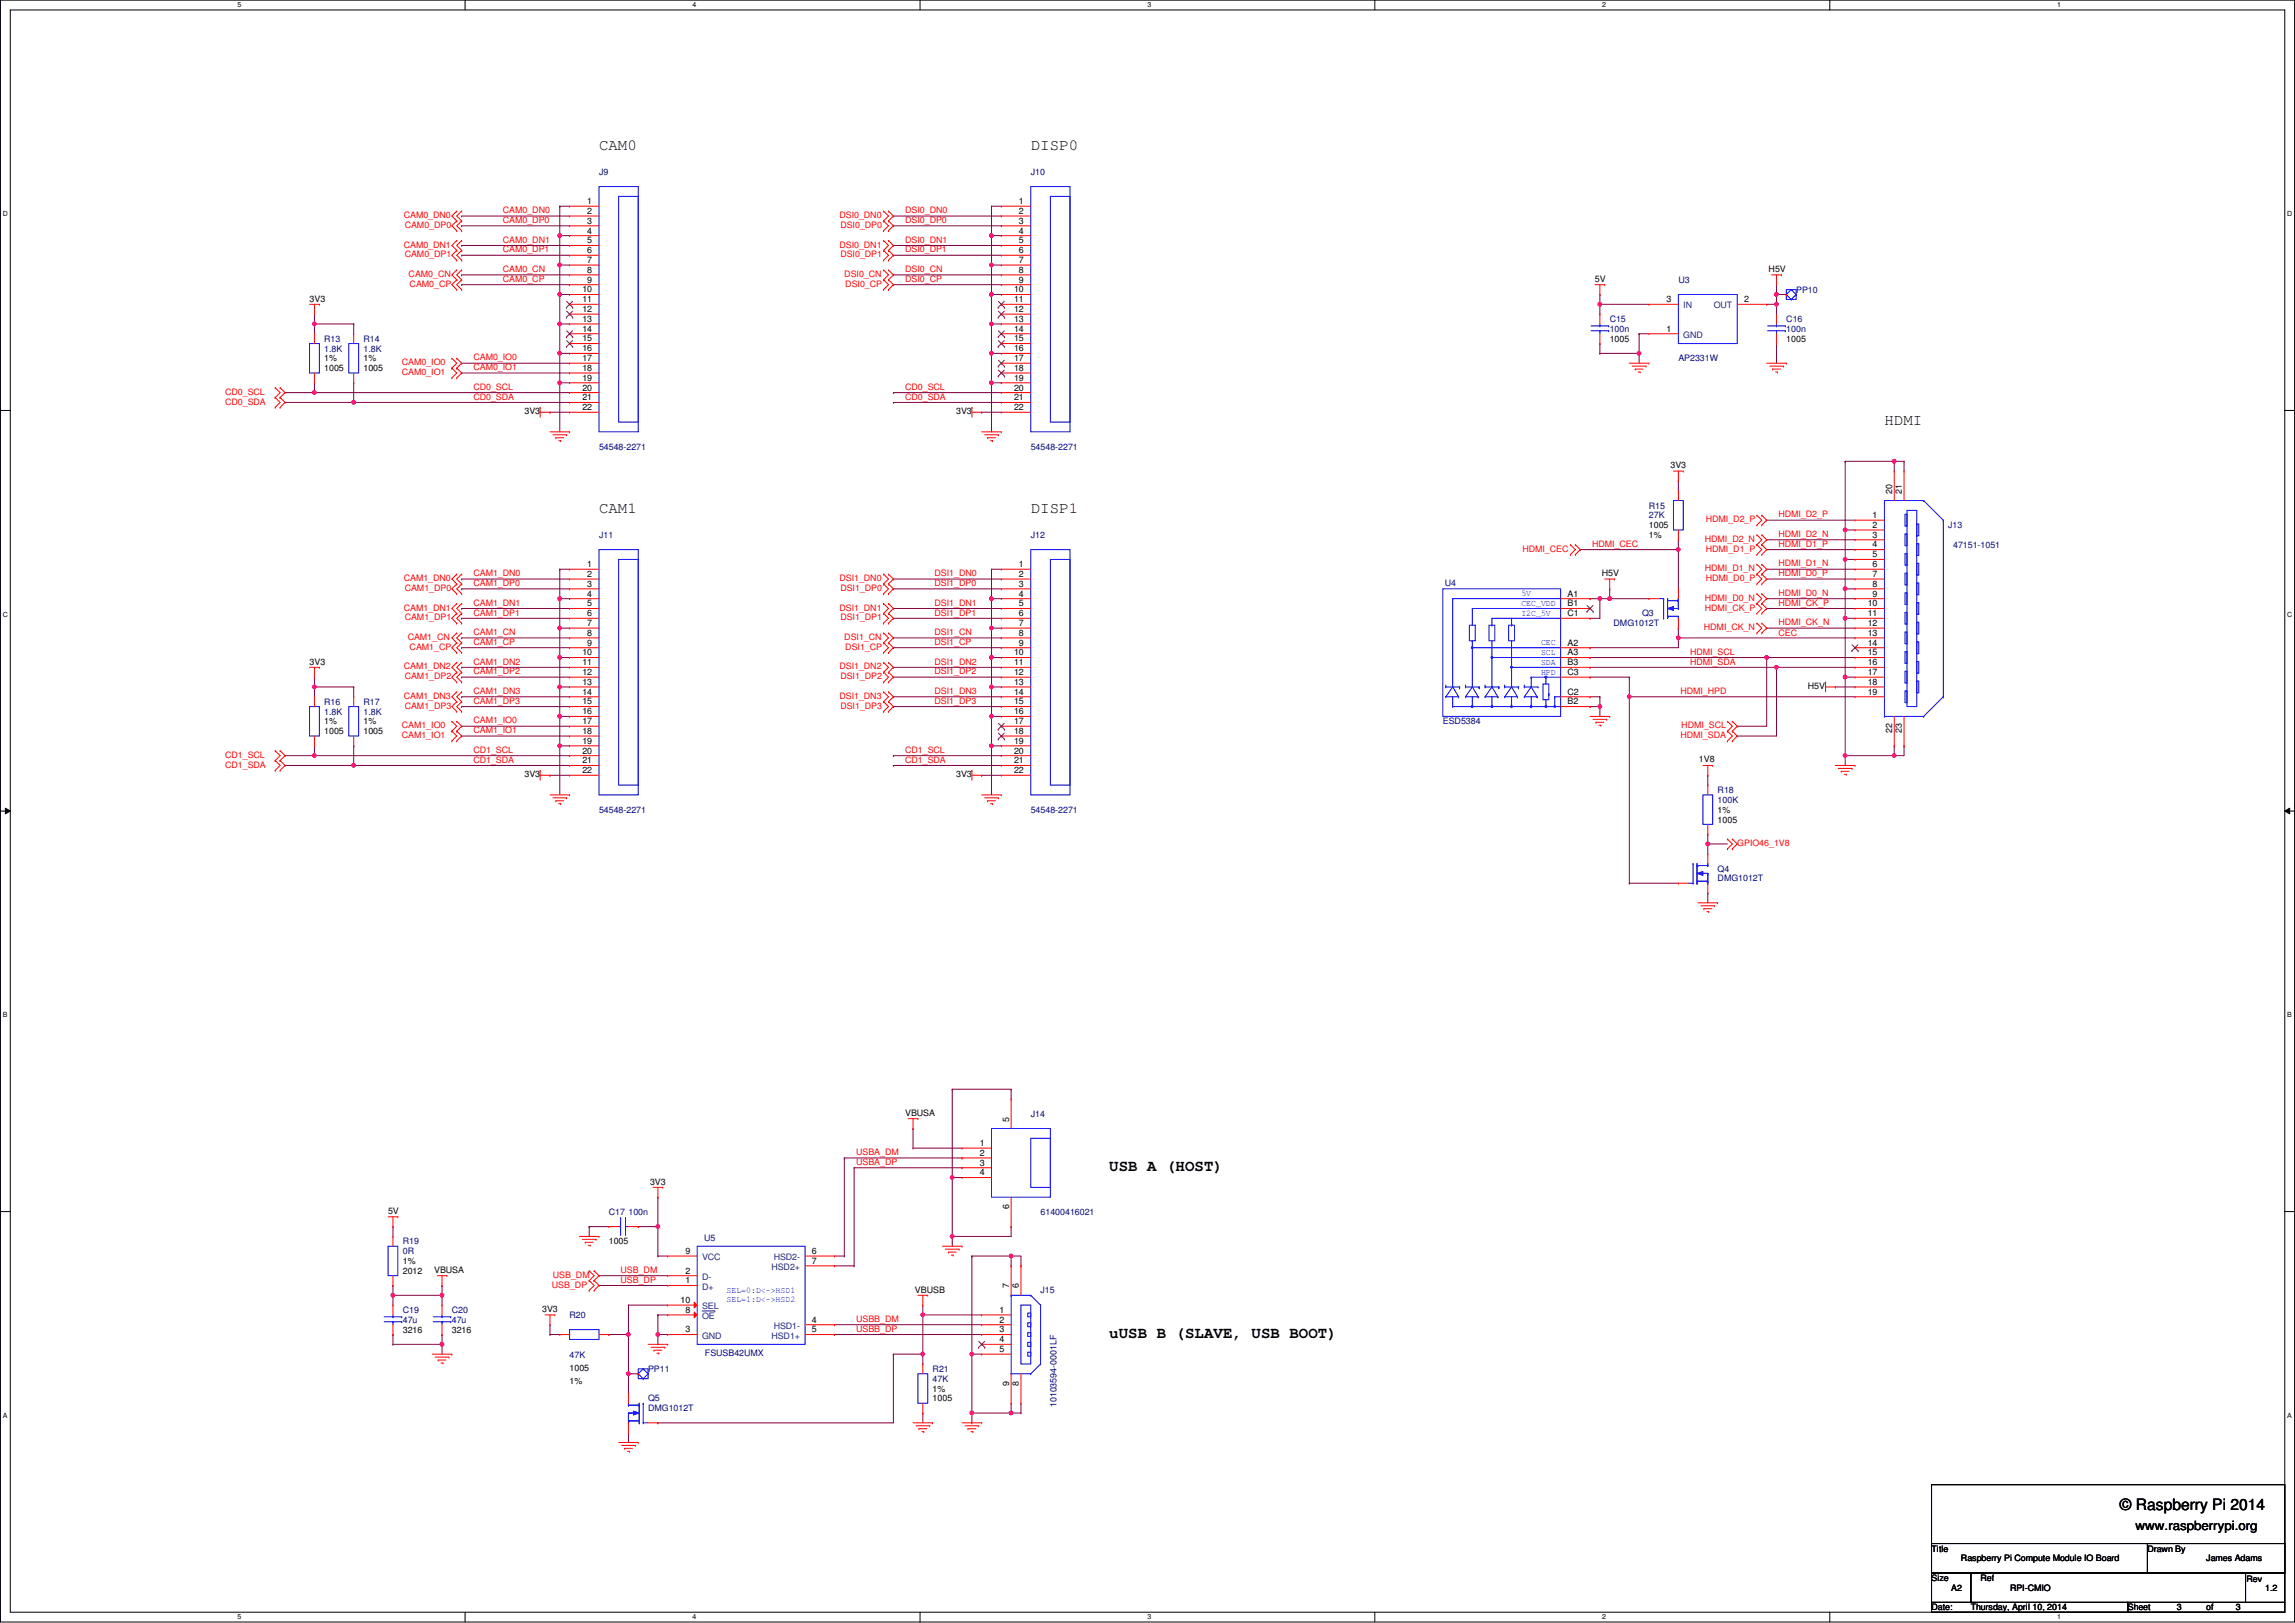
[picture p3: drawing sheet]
<svg xmlns="http://www.w3.org/2000/svg" width="594mm" height="420mm" viewBox="0 0 594 420" stroke-linecap="round" stroke-linejoin="round" font-family="sans-serif">
<defs><g id="words">
<g font-size="4.1">
<text x="155.1" y="38.9">CAM0</text>
<text x="266.8" y="38.9">DISP0</text>
<text x="487.8" y="110">HDMI</text>
<text x="155.1" y="132.8">CAM1</text>
<text x="266.8" y="132.8">DISP1</text>
<text x="287.1" y="303.2">USB A (HOST)</text>
<text x="287.1" y="346.4">uUSB B (SLAVE, USB BOOT)</text>
<text x="548.8" y="391">© Raspberry Pi 2014</text>
</g>
<text font-size="3.3" x="552.8" y="396.2">www.raspberrypi.org</text>
<g font-size="2.3" fill="#000080">
<text x="155.1" y="45.3">J9</text>
<text x="266.8" y="45.3">J10</text>
<text x="434.5" y="73.2">U3</text>
<text x="464.9" y="75.8">PP10</text>
<text x="416.7" y="83.4">C15</text>
<text x="462.4" y="83.4">C16</text>
<text x="83.9" y="88.5">R13</text>
<text x="94.1" y="88.5">R14</text>
<text x="416.7" y="85.9">100n</text>
<text x="462.4" y="85.9">100n</text>
<text x="83.9" y="91">1.8K</text>
<text x="94.1" y="91">1.8K</text>
<text x="434.5" y="93.6">AP2331W</text>
<text x="155.1" y="116.4">54548-2271</text>
<text x="266.8" y="116.4">54548-2271</text>
<text x="426.8" y="131.7">R15</text>
<text x="426.8" y="134.2">27K</text>
<text x="504.3" y="136.7">J13</text>
<text x="155.1" y="139.3">J11</text>
<text x="266.8" y="139.3">J12</text>
<text x="505.6" y="141.8">47151-1051</text>
<text x="374" y="151.7">U4</text>
<text x="425.1" y="159.6">Q3</text>
<text x="417.7" y="162.1">DMG1012T</text>
<text x="83.9" y="182.5">R16</text>
<text x="83.9" y="185">1.8K</text>
<text x="94.1" y="182.5">R17</text>
<text x="94.1" y="185">1.8K</text>
<text x="373.5" y="187.5">ESD5384</text>
<text x="444.6" y="205.3">R18</text>
<text x="444.6" y="207.9">100K</text>
<text x="155.1" y="210.4">54548-2271</text>
<text x="266.8" y="210.4">54548-2271</text>
<text x="444.6" y="225.6">Q4</text>
<text x="444.6" y="228.2">DMG1012T</text>
<text x="266.8" y="289.1">J14</text>
<text x="157.6" y="314.5">C17 100n</text>
<text x="269.4" y="314.5">61400416021</text>
<text x="104.3" y="322.2">R19</text>
<text x="182.2" y="321.1">U5</text>
<text x="104.3" y="324.7">0R</text>
<text x="269.4" y="334.9">J15</text>
<text x="104.3" y="339.9">C19</text>
<text x="117" y="339.9">C20</text>
<text x="147.4" y="341.2">R20</text>
<text x="104.3" y="342.5">47u</text>
<text x="117" y="342.5">47u</text>
<text x="147.4" y="351.6">47K</text>
<text x="182.5" y="351.1">FSUSB42UMX</text>
<text x="167.8" y="355.2">PP11</text>
<text x="241.4" y="355.2">R21</text>
<text x="241.4" y="357.7">47K</text>
<text x="167.8" y="362.8">Q5</text>
<text x="167.8" y="365.3">DMG1012T</text>
<text x="273.5" y="364.3" transform="rotate(-90 273.5 364.3)">10103594-0001LF</text>
</g>
<g font-size="2.3">
<text x="152" y="52.8">1</text>
<text x="263.8" y="52.8">1</text>
<text x="152" y="55.4">2</text>
<text x="152" y="57.9">3</text>
<text x="263.8" y="55.4">2</text>
<text x="263.8" y="57.9">3</text>
<text x="152" y="60.5">4</text>
<text x="152" y="63">5</text>
<text x="152" y="65.5">6</text>
<text x="263.8" y="60.5">4</text>
<text x="263.8" y="63">5</text>
<text x="263.8" y="65.5">6</text>
<text x="152" y="68.1">7</text>
<text x="152" y="70.6">8</text>
<text x="263.8" y="68.1">7</text>
<text x="263.8" y="70.6">8</text>
<text x="457.8" y="70.4">H5V</text>
<text x="150.7" y="75.7">10</text>
<text x="152" y="73.2">9</text>
<text x="262.5" y="75.7">10</text>
<text x="263.8" y="73.2">9</text>
<text x="412.9" y="73">5V</text>
<text x="80.1" y="78.1">3V3</text>
<text x="150.7" y="78.2">11</text>
<text x="150.7" y="80.8">12</text>
<text x="150.7" y="83.3">13</text>
<text x="262.5" y="78.2">11</text>
<text x="262.5" y="80.8">12</text>
<text x="262.5" y="83.3">13</text>
<text x="431.4" y="78.2">3</text>
<text x="451.5" y="78.2">2</text>
<text x="150.7" y="85.9">14</text>
<text x="150.7" y="88.4">15</text>
<text x="262.5" y="85.9">14</text>
<text x="262.5" y="88.4">15</text>
<text x="416.7" y="88.5">1005</text>
<text x="431.4" y="85.9">1</text>
<text x="462.4" y="88.5">1005</text>
<text x="83.9" y="93.6">1%</text>
<text x="94.1" y="93.6">1%</text>
<text x="150.7" y="90.9">16</text>
<text x="150.7" y="93.5">17</text>
<text x="262.5" y="90.9">16</text>
<text x="262.5" y="93.5">17</text>
<text x="83.9" y="96.1">1005</text>
<text x="94.1" y="96.1">1005</text>
<text x="150.7" y="96">18</text>
<text x="150.7" y="98.6">19</text>
<text x="150.7" y="101.1">20</text>
<text x="262.5" y="96">18</text>
<text x="262.5" y="98.6">19</text>
<text x="262.5" y="101.1">20</text>
<text x="135.8" y="107.3">3V3</text>
<text x="150.7" y="103.6">21</text>
<text x="150.7" y="106.2">22</text>
<text x="247.5" y="107.3">3V3</text>
<text x="262.5" y="103.6">21</text>
<text x="262.5" y="106.2">22</text>
<text x="432.4" y="121.2">3V3</text>
<text x="489.8" y="127.8" transform="rotate(-90 489.8 127.8)">20</text>
<text x="492.3" y="127.8" transform="rotate(-90 492.3 127.8)">21</text>
<text x="426.8" y="136.7">1005</text>
<text x="484.8" y="134.1">1</text>
<text x="484.8" y="136.7">2</text>
<text x="426.8" y="139.3">1%</text>
<text x="484.8" y="139.2">3</text>
<text x="484.8" y="141.7">4</text>
<text x="152" y="146.8">1</text>
<text x="152" y="149.4">2</text>
<text x="263.8" y="146.8">1</text>
<text x="263.8" y="149.4">2</text>
<text x="414.6" y="149.2">H5V</text>
<text x="484.8" y="144.3">5</text>
<text x="484.8" y="146.8">6</text>
<text x="484.8" y="149.4">7</text>
<text x="152" y="151.9">3</text>
<text x="152" y="154.4">4</text>
<text x="263.8" y="151.9">3</text>
<text x="263.8" y="154.4">4</text>
<text x="405.8" y="154.4">A1</text>
<text x="484.8" y="151.9">8</text>
<text x="484.8" y="154.4">9</text>
<text x="152" y="157">5</text>
<text x="152" y="159.5">6</text>
<text x="263.8" y="157">5</text>
<text x="263.8" y="159.5">6</text>
<text x="405.8" y="159.5">C1</text>
<text x="405.8" y="157">B1</text>
<text x="483.5" y="157">10</text>
<text x="483.5" y="159.5">11</text>
<text x="152" y="162.1">7</text>
<text x="152" y="164.6">8</text>
<text x="152" y="167.1">9</text>
<text x="263.8" y="162.1">7</text>
<text x="263.8" y="164.6">8</text>
<text x="263.8" y="167.1">9</text>
<text x="405.8" y="167.1">A2</text>
<text x="483.5" y="162.1">12</text>
<text x="483.5" y="164.6">13</text>
<text x="483.5" y="167.1">14</text>
<text x="80.1" y="172">3V3</text>
<text x="150.7" y="169.7">10</text>
<text x="150.7" y="172.2">11</text>
<text x="262.5" y="169.7">10</text>
<text x="262.5" y="172.2">11</text>
<text x="405.8" y="172.2">B3</text>
<text x="405.8" y="169.7">A3</text>
<text x="483.5" y="169.7">15</text>
<text x="483.5" y="172.2">16</text>
<text x="150.7" y="174.8">12</text>
<text x="150.7" y="177.3">13</text>
<text x="150.7" y="179.8">14</text>
<text x="262.5" y="174.8">12</text>
<text x="262.5" y="177.3">13</text>
<text x="262.5" y="179.8">14</text>
<text x="405.8" y="179.8">C2</text>
<text x="405.8" y="174.8">C3</text>
<text x="468" y="178.4">H5V</text>
<text x="483.5" y="174.8">17</text>
<text x="483.5" y="177.3">18</text>
<text x="483.5" y="179.8">19</text>
<text x="150.7" y="182.4">15</text>
<text x="150.7" y="184.9">16</text>
<text x="262.5" y="182.4">15</text>
<text x="262.5" y="184.9">16</text>
<text x="405.8" y="182.4">B2</text>
<text x="83.9" y="190.1">1005</text>
<text x="83.9" y="187.5">1%</text>
<text x="94.1" y="190.1">1005</text>
<text x="94.1" y="187.5">1%</text>
<text x="150.7" y="187.5">17</text>
<text x="150.7" y="190">18</text>
<text x="262.5" y="187.5">17</text>
<text x="262.5" y="190">18</text>
<text x="489.8" y="189.8" transform="rotate(-90 489.8 189.8)">22</text>
<text x="492.3" y="189.8" transform="rotate(-90 492.3 189.8)">23</text>
<text x="150.7" y="192.5">19</text>
<text x="150.7" y="195.1">20</text>
<text x="150.7" y="197.6">21</text>
<text x="262.5" y="192.5">19</text>
<text x="262.5" y="195.1">20</text>
<text x="262.5" y="197.6">21</text>
<text x="439.8" y="197.2">1V8</text>
<text x="135.8" y="201.3">3V3</text>
<text x="150.7" y="200.2">22</text>
<text x="247.5" y="201.3">3V3</text>
<text x="262.5" y="200.2">22</text>
<text x="444.6" y="212.9">1005</text>
<text x="444.6" y="210.4">1%</text>
<text x="234.3" y="288.9">VBUSA</text>
<text x="261.2" y="290.4" transform="rotate(-90 261.2 290.4)">5</text>
<text x="253.6" y="296.7">1</text>
<text x="253.6" y="299.2">2</text>
<text x="253.6" y="301.8">3</text>
<text x="253.6" y="304.3">4</text>
<text x="168.3" y="306.7">3V3</text>
<text x="100.4" y="314.3">5V</text>
<text x="261.2" y="313" transform="rotate(-90 261.2 313)">6</text>
<text x="157.6" y="322.2">1005</text>
<text x="104.3" y="329.8">2012</text>
<text x="104.3" y="327.2">1%</text>
<text x="112.4" y="329.5">VBUSA</text>
<text x="177.4" y="329.7">2</text>
<text x="177.4" y="324.6">9</text>
<text x="210.2" y="324.6">6</text>
<text x="210.2" y="327.2">7</text>
<text x="177.4" y="332.2">1</text>
<text x="236.8" y="334.6">VBUSB</text>
<text x="261.2" y="333.5" transform="rotate(-90 261.2 333.5)">7</text>
<text x="263.7" y="333.5" transform="rotate(-90 263.7 333.5)">6</text>
<text x="140.3" y="339.7">3V3</text>
<text x="176.1" y="337.3">10</text>
<text x="177.4" y="339.9">8</text>
<text x="258.7" y="339.9">1</text>
<text x="104.3" y="345">3216</text>
<text x="117" y="345">3216</text>
<text x="177.4" y="344.9">3</text>
<text x="210.2" y="342.4">4</text>
<text x="210.2" y="344.9">5</text>
<text x="258.7" y="342.4">2</text>
<text x="258.7" y="344.9">3</text>
<text x="258.7" y="347.5">4</text>
<text x="258.7" y="350">5</text>
<text x="147.4" y="354.9">1005</text>
<text x="147.4" y="358.2">1%</text>
<text x="261.2" y="358.7" transform="rotate(-90 261.2 358.7)">9</text>
<text x="263.7" y="358.7" transform="rotate(-90 263.7 358.7)">8</text>
<text x="241.4" y="362.8">1005</text>
<text x="241.4" y="360.3">1%</text>
<text x="500" y="401.7">Title</text>
<text x="555.9" y="401.7">Drawn By</text>
<text x="507.6" y="404.2">Raspberry Pi Compute Module IO Board</text>
<text x="571.1" y="404.2">James Adams</text>
<text x="500" y="409.3">Size</text>
<text x="505.1" y="411.8">A2</text>
<text x="512.7" y="409.3">Ref</text>
<text x="520.3" y="411.8">RPI-CMIO</text>
<text x="581.5" y="409.5">Rev</text>
<text x="586.4" y="411.8">1.2</text>
<text x="500" y="416.9">Date:</text>
<text x="510.2" y="416.9">Thursday, April 10, 2014</text>
<text x="550.8" y="416.9">Sheet</text>
<text x="563.5" y="416.9">3</text>
<text x="571.1" y="416.9">of</text>
<text x="578.7" y="416.9">3</text>
</g>
<g font-size="2.3" fill="#f00">
<text x="104.5" y="56.5">CAM0_DN0</text>
<text x="104.8" y="59">CAM0_DP0</text>
<text x="130.2" y="55.2">CAM0_DN0</text>
<text x="130.2" y="57.7">CAM0_DP0</text>
<text x="217.3" y="56.5">DSI0_DN0</text>
<text x="217.5" y="59">DSI0_DP0</text>
<text x="234.3" y="57.7">DSI0_DP0</text>
<text x="234.3" y="55.2">DSI0_DN0</text>
<text x="104.5" y="64.1">CAM0_DN1</text>
<text x="130.2" y="62.8">CAM0_DN1</text>
<text x="130.2" y="65.4">CAM0_DP1</text>
<text x="217.3" y="64.1">DSI0_DN1</text>
<text x="234.3" y="65.4">DSI0_DP1</text>
<text x="234.3" y="62.8">DSI0_DN1</text>
<text x="104.8" y="66.6">CAM0_DP1</text>
<text x="105.8" y="71.7">CAM0_CN</text>
<text x="130.2" y="70.4">CAM0_CN</text>
<text x="217.5" y="66.6">DSI0_DP1</text>
<text x="218.6" y="71.7">DSI0_CN</text>
<text x="234.3" y="70.4">DSI0_CN</text>
<text x="106" y="74.3">CAM0_CP</text>
<text x="130.2" y="73">CAM0_CP</text>
<text x="218.8" y="74.3">DSI0_CP</text>
<text x="234.3" y="73">DSI0_CP</text>
<text x="104" y="94.6">CAM0_IO0</text>
<text x="122.5" y="93.3">CAM0_IO0</text>
<text x="122.5" y="95.8">CAM0_IO1</text>
<text x="104" y="97.1">CAM0_IO1</text>
<text x="122.5" y="100.9">CD0_SCL</text>
<text x="234.3" y="100.9">CD0_SCL</text>
<text x="58.3" y="102.2">CD0_SCL</text>
<text x="58.3" y="104.7">CD0_SDA</text>
<text x="122.5" y="103.5">CD0_SDA</text>
<text x="234.3" y="103.5">CD0_SDA</text>
<text x="441.6" y="135.2">HDMI_D2_P</text>
<text x="460.4" y="133.9">HDMI_D2_P</text>
<text x="394.1" y="142.8">HDMI_CEC</text>
<text x="412.1" y="141.6">HDMI_CEC</text>
<text x="441.3" y="140.3">HDMI_D2_N</text>
<text x="441.6" y="142.8">HDMI_D1_P</text>
<text x="460.4" y="139">HDMI_D2_N</text>
<text x="460.4" y="141.6">HDMI_D1_P</text>
<text x="122.5" y="149.2">CAM1_DN0</text>
<text x="241.9" y="149.2">DSI1_DN0</text>
<text x="441.3" y="147.9">HDMI_D1_N</text>
<text x="460.4" y="146.6">HDMI_D1_N</text>
<text x="460.4" y="149.2">HDMI_D0_P</text>
<text x="104.5" y="150.5">CAM1_DN0</text>
<text x="104.8" y="153">CAM1_DP0</text>
<text x="122.5" y="151.7">CAM1_DP0</text>
<text x="217.3" y="150.5">DSI1_DN0</text>
<text x="217.5" y="153">DSI1_DP0</text>
<text x="241.9" y="151.7">DSI1_DP0</text>
<text x="441.3" y="155.5">HDMI_D0_N</text>
<text x="441.6" y="150.5">HDMI_D0_P</text>
<text x="460.4" y="154.3">HDMI_D0_N</text>
<text x="104.5" y="158.1">CAM1_DN1</text>
<text x="104.8" y="160.6">CAM1_DP1</text>
<text x="122.5" y="156.8">CAM1_DN1</text>
<text x="122.5" y="159.3">CAM1_DP1</text>
<text x="217.3" y="158.1">DSI1_DN1</text>
<text x="217.5" y="160.6">DSI1_DP1</text>
<text x="241.9" y="156.8">DSI1_DN1</text>
<text x="241.9" y="159.3">DSI1_DP1</text>
<text x="441.3" y="158.1">HDMI_CK_P</text>
<text x="460.4" y="156.8">HDMI_CK_P</text>
<text x="460.4" y="161.9">HDMI_CK_N</text>
<text x="105.5" y="165.7">CAM1_CN</text>
<text x="122.5" y="164.4">CAM1_CN</text>
<text x="122.5" y="167">CAM1_CP</text>
<text x="218.6" y="165.7">DSI1_CN</text>
<text x="241.9" y="164.4">DSI1_CN</text>
<text x="241.9" y="167">DSI1_CP</text>
<text x="441.1" y="163.2">HDMI_CK_N</text>
<text x="460.4" y="164.6">CEC</text>
<text x="104.5" y="173.3">CAM1_DN2</text>
<text x="106" y="168.2">CAM1_CP</text>
<text x="122.5" y="172">CAM1_DN2</text>
<text x="217.3" y="173.3">DSI1_DN2</text>
<text x="218.8" y="168.2">DSI1_CP</text>
<text x="241.9" y="172">DSI1_DN2</text>
<text x="437.5" y="169.5">HDMI_SCL</text>
<text x="437.5" y="172">HDMI_SDA</text>
<text x="104.8" y="175.9">CAM1_DP2</text>
<text x="122.5" y="174.6">CAM1_DP2</text>
<text x="122.5" y="179.7">CAM1_DN3</text>
<text x="217.5" y="175.9">DSI1_DP2</text>
<text x="241.9" y="174.6">DSI1_DP2</text>
<text x="241.9" y="179.7">DSI1_DN3</text>
<text x="435" y="179.7">HDMI_HPD</text>
<text x="104.5" y="180.9">CAM1_DN3</text>
<text x="104.8" y="183.5">CAM1_DP3</text>
<text x="122.5" y="182.2">CAM1_DP3</text>
<text x="217.3" y="180.9">DSI1_DN3</text>
<text x="217.5" y="183.5">DSI1_DP3</text>
<text x="241.9" y="182.2">DSI1_DP3</text>
<text x="104" y="188.6">CAM1_IO0</text>
<text x="104" y="191.1">CAM1_IO1</text>
<text x="122.5" y="187.3">CAM1_IO0</text>
<text x="122.5" y="189.8">CAM1_IO1</text>
<text x="435" y="191.1">HDMI_SDA</text>
<text x="435.2" y="188.6">HDMI_SCL</text>
<text x="58.3" y="196.2">CD1_SCL</text>
<text x="122.5" y="194.9">CD1_SCL</text>
<text x="122.5" y="197.4">CD1_SDA</text>
<text x="234.3" y="194.9">CD1_SCL</text>
<text x="234.3" y="197.4">CD1_SDA</text>
<text x="58.3" y="198.7">CD1_SDA</text>
<text x="449.7" y="219">GPIO46_1V8</text>
<text x="221.6" y="299">USBA_DM</text>
<text x="221.6" y="301.6">USBA_DP</text>
<text x="160.6" y="329.5">USB_DM</text>
<text x="142.9" y="333.3">USB_DP</text>
<text x="143.1" y="330.8">USB_DM</text>
<text x="160.6" y="332.1">USB_DP</text>
<text x="221.6" y="342.2">USBB_DM</text>
<text x="221.6" y="344.8">USBB_DP</text>
</g>
<g font-size="2.3" fill="#004080">
<text x="435.7" y="79.8">IN</text>
<text x="443.6" y="79.8">OUT</text>
<text x="435.7" y="87.5">GND</text>
<text x="181.7" y="326.2">VCC</text>
<text x="199.7" y="328.8">HSD2+</text>
<text x="200.3" y="326.2">HSD2-</text>
<text x="181.7" y="333.8">D+</text>
<text x="181.7" y="331.3">D-</text>
<text x="181.7" y="341.5">OE</text>
<text x="181.7" y="338.9">SEL</text>
<text x="181.7" y="346.5">GND</text>
<text x="199.7" y="346.5">HSD1+</text>
<text x="200.3" y="344">HSD1-</text>
</g>
<g font-size="2.3" fill="#00f">
<text x="393.8" y="154.3">5V</text>
<text x="393.8" y="156.8">CEC_VDD</text>
<text x="393.8" y="159.4">I2C_5V</text>
<text x="398.9" y="167">CEC</text>
<text x="398.9" y="169.5">SCL</text>
<text x="398.9" y="172.1">SDA</text>
<text x="398.9" y="174.6">HPD</text>
<text x="188.1" y="334.6">SEL=0:D&lt;-&gt;HSD1</text>
<text x="188.1" y="336.9">SEL=1:D&lt;-&gt;HSD2</text>
</g>
<g font-size="1.8">
<text x="61.5" y="1.9">5</text>
<text x="179.2" y="1.9">4</text>
<text x="297" y="1.9">3</text>
<text x="414.7" y="1.9">2</text>
<text x="532.5" y="1.9">1</text>
<text x=".8" y="56">D</text>
<text x="592.1" y="56">D</text>
<text x=".8" y="159.7">C</text>
<text x="592.1" y="159.7">C</text>
<text x=".8" y="263.4">B</text>
<text x="592.1" y="263.4">B</text>
<text x=".8" y="367.1">A</text>
<text x="592.1" y="367.1">A</text>
<text x="61.5" y="419.2">5</text>
<text x="179.2" y="419.2">4</text>
<text x="297" y="419.2">3</text>
<text x="414.7" y="419.2">2</text>
<text x="532.5" y="419.2">1</text>
</g>
</g></defs>
<path d="M.1 0h593.9v419.9h-593.9zM2.7 2.6h588.7v414.8h-588.7z" fill="none" stroke="#000" stroke-width=".26"/>
<g fill="#fff">
<path d="M61.5 .3h1v2h-1z"/>
<path d="M61.5 417.6h1v2h-1z"/>
</g>
<path d="M120.4 0v2.6M120.4 417.4v2.5" fill="none" stroke="#000" stroke-width=".26"/>
<g fill="#fff">
<path d="M179.2 .3h1v2h-1z"/>
<path d="M179.2 417.6h1v2h-1z"/>
</g>
<path d="M238.2 0v2.6M238.2 417.4v2.5" fill="none" stroke="#000" stroke-width=".26"/>
<g fill="#fff">
<path d="M297 .3h1v2h-1z"/>
<path d="M297 417.6h1v2h-1z"/>
</g>
<path d="M355.9 0v2.6M355.9 417.4v2.5" fill="none" stroke="#000" stroke-width=".26"/>
<g fill="#fff">
<path d="M414.7 .3h1v2h-1z"/>
<path d="M414.7 417.6h1v2h-1z"/>
</g>
<path d="M473.7 0v2.6M473.7 417.4v2.5" fill="none" stroke="#000" stroke-width=".26"/>
<g fill="#fff">
<path d="M532.5 .3h1v2h-1z"/>
<path d="M532.5 417.6h1v2h-1z"/>
<path d="M.8 54.4h1.2v2h-1.2z"/>
<path d="M592.1 54.4h1.2v2h-1.2z"/>
<path d="M.8 158.1h1.2v2h-1.2z"/>
<path d="M592.1 158.1h1.2v2h-1.2z"/>
</g>
<path d="M.1 106.3h2.6M591.4 106.3h2.6" fill="none" stroke="#000" stroke-width=".26"/>
<g fill="#fff">
<path d="M.8 261.8h1.1v2h-1.1z"/>
<path d="M592.1 261.8h1.2v2h-1.2z"/>
</g>
<path d="M.1 210h2.6M1.4 209.2l1.3 .8-1.3 .7zM591.4 210l1.3-.8v1.5zM591.4 210h2.6" fill="none" stroke="#000" stroke-width=".26"/>
<path d="M1.4 209.2l1.3 .8-1.3 .7zM591.4 210l1.3-.8v1.5z" fill="#000"/>
<g fill="#fff">
<path d="M.8 365.5h1.1v2h-1.1z"/>
<path d="M592.1 365.5h1.2v2h-1.2z"/>
</g>
<path d="M.1 313.6h2.6M591.4 313.6h2.6" fill="none" stroke="#000" stroke-width=".26"/>
<path d="M144.9 53.4h.1M144.9 53.4h2.5M144.9 53.4v7.6" fill="none" stroke="#800040" stroke-width=".26"/>
<circle cx="144.9" cy="61" r=".49" fill="#f0f"/>
<circle cx="144.9" cy="61" r=".49" fill="none" stroke="#f0f" stroke-width=".26"/>
<path d="M144.9 61h.1M144.9 68.6h.1M144.9 61h2.5M144.9 61v15.2M144.9 68.6h2.5" fill="none" stroke="#800040" stroke-width=".26"/>
<circle cx="144.9" cy="68.6" r=".49" fill="#f0f"/>
<circle cx="144.9" cy="68.6" r=".49" fill="none" stroke="#f0f" stroke-width=".26"/>
<path d="M144.9 76.2h.1M144.9 76.2h2.5M144.9 76.2v7.7" fill="none" stroke="#800040" stroke-width=".26"/>
<circle cx="144.9" cy="83.8" r=".49" fill="#f0f"/>
<circle cx="144.9" cy="83.8" r=".49" fill="none" stroke="#f0f" stroke-width=".26"/>
<circle cx="144.9" cy="76.2" r=".49" fill="#f0f"/>
<circle cx="144.9" cy="76.2" r=".49" fill="none" stroke="#f0f" stroke-width=".26"/>
<path d="M144.9 83.9h.1M144.9 91.5h.1M144.9 83.9h2.5M144.9 83.9v15.2M144.9 91.5h2.5" fill="none" stroke="#800040" stroke-width=".26"/>
<circle cx="144.9" cy="91.5" r=".49" fill="#f0f"/>
<circle cx="144.9" cy="91.5" r=".49" fill="none" stroke="#f0f" stroke-width=".26"/>
<path d="M144.9 99.1h.1M144.9 99.1h2.5M144.9 99.1v12.7" fill="none" stroke="#800040" stroke-width=".26"/>
<circle cx="144.9" cy="99.1" r=".49" fill="#f0f"/>
<circle cx="144.9" cy="99.1" r=".49" fill="none" stroke="#f0f" stroke-width=".26"/>
<path d="M256.7 53.4h.1M256.7 53.4h2.5M256.7 53.4v7.6M142.4 106.7h.1M142.4 106.7h5" fill="none" stroke="#800040" stroke-width=".26"/>
<circle cx="256.6" cy="61" r=".49" fill="#f0f"/>
<circle cx="256.6" cy="61" r=".49" fill="none" stroke="#f0f" stroke-width=".26"/>
<path d="M256.7 61h.1M256.7 61h2.5M256.7 61v7.6" fill="none" stroke="#800040" stroke-width=".26"/>
<circle cx="256.6" cy="68.6" r=".49" fill="#f0f"/>
<circle cx="256.6" cy="68.6" r=".49" fill="none" stroke="#f0f" stroke-width=".26"/>
<path d="M256.7 68.6h.1M256.7 76.2h.1M256.7 68.6h2.5M256.7 68.6v15.3M256.7 76.2h2.5" fill="none" stroke="#800040" stroke-width=".26"/>
<circle cx="256.6" cy="83.8" r=".49" fill="#f0f"/>
<circle cx="256.6" cy="83.8" r=".49" fill="none" stroke="#f0f" stroke-width=".26"/>
<circle cx="256.6" cy="76.2" r=".49" fill="#f0f"/>
<circle cx="256.6" cy="76.2" r=".49" fill="none" stroke="#f0f" stroke-width=".26"/>
<path d="M256.7 83.9h.1M256.7 91.5h.1M256.7 83.9h2.5M256.7 83.9v7.6M256.7 91.5h2.5" fill="none" stroke="#800040" stroke-width=".26"/>
<circle cx="256.6" cy="91.5" r=".49" fill="#f0f"/>
<circle cx="256.6" cy="91.5" r=".49" fill="none" stroke="#f0f" stroke-width=".26"/>
<path d="M256.7 91.5h.1M256.7 99.1h.1M256.7 91.5v20.3M256.7 99.1h2.5" fill="none" stroke="#800040" stroke-width=".26"/>
<circle cx="256.6" cy="99.1" r=".49" fill="#f0f"/>
<circle cx="256.6" cy="99.1" r=".49" fill="none" stroke="#f0f" stroke-width=".26"/>
<g fill="none" stroke="#800040" stroke-width=".26">
<path d="M119.5 55.9h.1M119.5 58.5h.1M119.5 55.9h27.9M119.5 58.5h27.9M231.3 58.5h.1M231.3 55.9h.1M231.3 55.9h27.9M231.3 58.5h27.9M119.5 63.5h.1M119.5 66.1h.1M119.5 71.2h.1M119.5 73.7h.1"/>
<path d="M119.5 63.5h27.9M119.5 66.1h27.9M119.5 71.2h27.9M119.5 73.7h27.9M231.3 66.1h.1M231.3 63.5h.1M231.3 73.7h.1M231.3 71.2h.1M231.3 63.5h27.9M231.3 66.1h27.9M231.3 71.2h27.9M231.3 73.7h27.9"/>
<path d="M119.5 94h.1M119.5 96.6h.1M119.5 94h27.9M119.5 96.6h27.9M73.8 101.6h.1M73.8 101.6h7.6M231.3 101.6h.1M231.3 104.2h.1M231.3 101.6h27.9M231.3 104.2h27.9M254.1 106.7h.1M254.1 106.7h5.1"/>
</g>
<circle cx="81.4" cy="101.6" r=".49" fill="#f0f"/>
<circle cx="81.4" cy="101.6" r=".49" fill="none" stroke="#f0f" stroke-width=".26"/>
<path d="M73.8 104.2h.1M73.8 104.2h17.8" fill="none" stroke="#800040" stroke-width=".26"/>
<circle cx="91.5" cy="104.2" r=".49" fill="#f0f"/>
<circle cx="91.5" cy="104.2" r=".49" fill="none" stroke="#f0f" stroke-width=".26"/>
<g fill="none" stroke="#800040" stroke-width=".26">
<path d="M81.4 99.1h.1M81.4 81.3h.1M81.4 83.9h.1M81.4 81.3v5.1M81.4 99.1v2.5M81.4 83.9h10.2M91.6 99.1h.1M91.6 83.9h.1M91.6 83.9v2.5M91.6 99.1v5.1M81.4 101.6h.1M81.4 101.6h66"/>
<path d="M91.6 104.2h.1M91.6 104.2h55.8"/>
</g>
<circle cx="81.4" cy="83.8" r=".49" fill="#f0f"/>
<circle cx="81.4" cy="83.8" r=".49" fill="none" stroke="#f0f" stroke-width=".26"/>
<path d="M144.9 147.4h.1M144.9 155h.1M144.9 147.4h2.5M144.9 147.4v15.2M144.9 155h2.5" fill="none" stroke="#800040" stroke-width=".26"/>
<circle cx="144.9" cy="162.6" r=".49" fill="#f0f"/>
<circle cx="144.9" cy="162.6" r=".49" fill="none" stroke="#f0f" stroke-width=".26"/>
<circle cx="144.9" cy="155" r=".49" fill="#f0f"/>
<circle cx="144.9" cy="155" r=".49" fill="none" stroke="#f0f" stroke-width=".26"/>
<path d="M144.9 162.6h.1M144.9 170.2h.1M144.9 162.6h2.5M144.9 162.6v7.6M144.9 170.2h2.5" fill="none" stroke="#800040" stroke-width=".26"/>
<circle cx="144.9" cy="170.2" r=".49" fill="#f0f"/>
<circle cx="144.9" cy="170.2" r=".49" fill="none" stroke="#f0f" stroke-width=".26"/>
<path d="M144.9 170.2h.1M144.9 177.8h.1M144.9 170.2v7.6M144.9 177.8h2.5" fill="none" stroke="#800040" stroke-width=".26"/>
<circle cx="144.9" cy="177.8" r=".49" fill="#f0f"/>
<circle cx="144.9" cy="177.8" r=".49" fill="none" stroke="#f0f" stroke-width=".26"/>
<path d="M144.9 177.8h.1M144.9 177.8v15.3M144.9 185.5h.1M144.9 185.5h2.5" fill="none" stroke="#800040" stroke-width=".26"/>
<circle cx="144.9" cy="193.1" r=".49" fill="#f0f"/>
<circle cx="144.9" cy="193.1" r=".49" fill="none" stroke="#f0f" stroke-width=".26"/>
<circle cx="144.9" cy="185.4" r=".49" fill="#f0f"/>
<circle cx="144.9" cy="185.4" r=".49" fill="none" stroke="#f0f" stroke-width=".26"/>
<g fill="none" stroke="#800040" stroke-width=".26">
<path d="M119.5 149.9h.1M119.5 152.4h.1M119.5 157.5h.1M119.5 149.9h27.9M119.5 152.4h27.9M119.5 157.5h27.9M119.5 160.1h.1M119.5 165.1h.1M119.5 167.7h.1M119.5 172.8h.1M119.5 175.3h.1M119.5 160.1h27.9"/>
<path d="M119.5 165.1h27.9M119.5 167.7h27.9M119.5 172.8h27.9M119.5 175.3h27.9M73.8 195.6h.1M73.8 195.6h7.6M119.5 180.4h.1M119.5 182.9h.1M119.5 188h.1M119.5 190.5h.1M119.5 180.4h27.9M119.5 182.9h27.9"/>
<path d="M119.5 188h27.9M119.5 190.5h27.9M144.9 193.1h.1M144.9 193.1h2.5M144.9 193.1v12.7M142.4 200.7h.1M142.4 200.7h5"/>
</g>
<circle cx="81.4" cy="195.6" r=".49" fill="#f0f"/>
<circle cx="81.4" cy="195.6" r=".49" fill="none" stroke="#f0f" stroke-width=".26"/>
<path d="M73.8 198.2h.1M73.8 198.2h17.8" fill="none" stroke="#800040" stroke-width=".26"/>
<circle cx="91.5" cy="198.1" r=".49" fill="#f0f"/>
<circle cx="91.5" cy="198.1" r=".49" fill="none" stroke="#f0f" stroke-width=".26"/>
<path d="M256.7 147.4h.1M256.7 155h.1M256.7 147.4h2.5M256.7 147.4v15.2M256.7 155h2.5" fill="none" stroke="#800040" stroke-width=".26"/>
<circle cx="256.6" cy="162.6" r=".49" fill="#f0f"/>
<circle cx="256.6" cy="162.6" r=".49" fill="none" stroke="#f0f" stroke-width=".26"/>
<circle cx="256.6" cy="155" r=".49" fill="#f0f"/>
<circle cx="256.6" cy="155" r=".49" fill="none" stroke="#f0f" stroke-width=".26"/>
<path d="M256.7 162.6h.1M256.7 170.2h.1M256.7 162.6h2.5M256.7 162.6v7.6M256.7 170.2h2.5" fill="none" stroke="#800040" stroke-width=".26"/>
<circle cx="256.6" cy="170.2" r=".49" fill="#f0f"/>
<circle cx="256.6" cy="170.2" r=".49" fill="none" stroke="#f0f" stroke-width=".26"/>
<path d="M256.7 170.2h.1M256.7 170.2v7.6" fill="none" stroke="#800040" stroke-width=".26"/>
<circle cx="256.6" cy="177.8" r=".49" fill="#f0f"/>
<circle cx="256.6" cy="177.8" r=".49" fill="none" stroke="#f0f" stroke-width=".26"/>
<path d="M256.7 177.8h.1M256.7 177.8h2.5M256.7 177.8v15.3M256.7 185.5h.1M256.7 185.5h2.5" fill="none" stroke="#800040" stroke-width=".26"/>
<circle cx="256.6" cy="193.1" r=".49" fill="#f0f"/>
<circle cx="256.6" cy="193.1" r=".49" fill="none" stroke="#f0f" stroke-width=".26"/>
<circle cx="256.6" cy="185.4" r=".49" fill="#f0f"/>
<circle cx="256.6" cy="185.4" r=".49" fill="none" stroke="#f0f" stroke-width=".26"/>
<g fill="none" stroke="#800040" stroke-width=".26">
<path d="M231.3 149.9h.1M231.3 152.4h.1M231.3 157.5h.1M231.3 149.9h27.9M231.3 152.4h27.9M231.3 157.5h27.9M81.4 175.3h.1M81.4 177.8h.1M81.4 175.3v2.5M81.4 177.8h10.2M91.6 177.8h.1M91.6 177.8v2.6"/>
<path d="M231.3 160.1h.1M231.3 165.1h.1M231.3 167.7h.1M231.3 172.8h.1M231.3 175.3h.1M231.3 160.1h27.9M231.3 165.1h27.9M231.3 167.7h27.9M231.3 172.8h27.9M231.3 175.3h27.9M81.4 193.1h.1M81.4 195.6h.1"/>
<path d="M81.4 195.6h66M81.4 193.1v2.5M91.6 193.1h.1M91.6 198.2h.1M91.6 198.2h55.8M91.6 193.1v5.1M231.3 180.4h.1M231.3 182.9h.1M231.3 195.6h.1M231.3 198.2h.1M231.3 180.4h27.9M231.3 182.9h27.9"/>
<path d="M231.3 195.6h27.9M231.3 198.2h27.9M256.7 193.1h.1M256.7 193.1h2.5M256.7 193.1v12.7M254.1 200.7h.1M254.1 200.7h5.1"/>
</g>
<circle cx="81.4" cy="177.8" r=".49" fill="#f0f"/>
<circle cx="81.4" cy="177.8" r=".49" fill="none" stroke="#f0f" stroke-width=".26"/>
<path d="M81.4 177.8h.1M81.4 177.8v2.6M411.6 182.9h.1M411.6 182.9h2.5" fill="none" stroke="#800040" stroke-width=".26"/>
<circle cx="414.1" cy="182.9" r=".49" fill="#f0f"/>
<circle cx="414.1" cy="182.9" r=".49" fill="none" stroke="#f0f" stroke-width=".26"/>
<path d="M411.6 155h.1M411.6 155h2.5M414.1 155h.1M414.1 155v5.1h-2.5M411.6 160.1h.1M414.1 182.9h.1M414.1 182.9v2.6" fill="none" stroke="#800040" stroke-width=".26"/>
<circle cx="414.1" cy="155" r=".49" fill="#f0f"/>
<circle cx="414.1" cy="155" r=".49" fill="none" stroke="#f0f" stroke-width=".26"/>
<path d="M414.1 155h.1M414.1 155h12.7M416.7 152.4h.1M416.7 155h.1M416.7 152.4v2.6" fill="none" stroke="#800040" stroke-width=".26"/>
<circle cx="416.7" cy="155" r=".49" fill="#f0f"/>
<circle cx="416.7" cy="155" r=".49" fill="none" stroke="#f0f" stroke-width=".26"/>
<path d="M409.1 142.3h.1M409.1 142.3h25.4" fill="none" stroke="#800040" stroke-width=".26"/>
<circle cx="434.4" cy="142.3" r=".49" fill="#f0f"/>
<circle cx="434.4" cy="142.3" r=".49" fill="none" stroke="#f0f" stroke-width=".26"/>
<path d="M434.5 124.5h.1M434.5 139.7h.1M434.5 124.5v2.5M434.5 139.7v12.7M434.5 142.3h.1M411.6 175.3h.1M411.6 175.3h10.2M421.8 175.3h.1M421.8 175.3v53.3M421.8 180.4h.1" fill="none" stroke="#800040" stroke-width=".26"/>
<circle cx="421.7" cy="180.4" r=".49" fill="#f0f"/>
<circle cx="421.7" cy="180.4" r=".49" fill="none" stroke="#f0f" stroke-width=".26"/>
<g fill="none" stroke="#800040" stroke-width=".26">
<path d="M457.3 78.8h.1M457.3 78.8h2.6M459.9 78.8h.1M459.9 78.8v2.5M411.6 167.7h.1M434.5 165.1h.1M434.5 165.1v2.6h-22.9M457.3 170.2h.1M457.3 170.2v17.8h-7.6M457.3 170.2h22.9M459.9 172.8h.1M459.9 172.8v17.7h-10.2"/>
<path d="M459.9 172.8h20.3M449.7 188h.1M449.7 190.5h.1"/>
</g>
<circle cx="459.8" cy="78.8" r=".49" fill="#f0f"/>
<circle cx="459.8" cy="78.8" r=".49" fill="none" stroke="#f0f" stroke-width=".26"/>
<path d="M459.9 76.2h.1M459.9 76.2v2.6M459.9 76.2h2.5M459.9 88.9h.1M459.9 88.9v5.1" fill="none" stroke="#800040" stroke-width=".26"/>
<circle cx="459.8" cy="76.2" r=".49" fill="#f0f"/>
<circle cx="459.8" cy="76.2" r=".49" fill="none" stroke="#f0f" stroke-width=".26"/>
<path d="M414.1 78.8h.1M414.1 78.8v2.5M459.9 73.7h.1M459.9 73.7v2.5M414.1 88.9h.1M414.1 91.5h.1M414.1 88.9v2.6M424.3 86.4h.1M424.3 86.4v5.1h-10.2M424.3 86.4h2.5" fill="none" stroke="#800040" stroke-width=".26"/>
<circle cx="414.1" cy="78.8" r=".49" fill="#f0f"/>
<circle cx="414.1" cy="78.8" r=".49" fill="none" stroke="#f0f" stroke-width=".26"/>
<path d="M414.1 78.8h.1M414.1 78.8h12.7M424.3 91.5h.1M424.3 91.5v2.5" fill="none" stroke="#800040" stroke-width=".26"/>
<circle cx="424.3" cy="91.5" r=".49" fill="#f0f"/>
<circle cx="424.3" cy="91.5" r=".49" fill="none" stroke="#f0f" stroke-width=".26"/>
<path d="M414.1 76.2h.1M414.1 76.2v2.6M434.5 165.1h.1M434.5 165.1h45.7M421.8 180.4h.1M421.8 180.4h58.4" fill="none" stroke="#800040" stroke-width=".26"/>
<circle cx="434.4" cy="165.1" r=".49" fill="#f0f"/>
<circle cx="434.4" cy="165.1" r=".49" fill="none" stroke="#f0f" stroke-width=".26"/>
<g fill="none" stroke="#800040" stroke-width=".26">
<path d="M457.3 134.7h.1M457.3 139.7h.1M457.3 134.7h22.9M457.3 139.7h22.9M457.3 142.3h.1M457.3 147.4h.1M457.3 149.9h.1M457.3 155h.1M457.3 157.5h.1M457.3 142.3h22.9M457.3 147.4h22.9M457.3 149.9h22.9"/>
<path d="M457.3 155h22.9M457.3 157.5h22.9M411.6 170.2h.1M411.6 170.2h45.7M457.3 162.6h.1M457.3 162.6h22.9"/>
</g>
<circle cx="457.3" cy="170.2" r=".49" fill="#f0f"/>
<circle cx="457.3" cy="170.2" r=".49" fill="none" stroke="#f0f" stroke-width=".26"/>
<path d="M411.6 172.8h.1M411.6 172.8h48.3" fill="none" stroke="#800040" stroke-width=".26"/>
<circle cx="459.8" cy="172.7" r=".49" fill="#f0f"/>
<circle cx="459.8" cy="172.7" r=".49" fill="none" stroke="#f0f" stroke-width=".26"/>
<path d="M477.6 137.2h.1M477.6 137.2h2.6M477.6 137.2v7.6M475.1 177.8h.1M475.1 177.8h5.1" fill="none" stroke="#800040" stroke-width=".26"/>
<circle cx="477.6" cy="144.8" r=".49" fill="#f0f"/>
<circle cx="477.6" cy="144.8" r=".49" fill="none" stroke="#f0f" stroke-width=".26"/>
<path d="M477.6 195.6h.1M477.6 195.6h12.7" fill="none" stroke="#800040" stroke-width=".26"/>
<circle cx="490.3" cy="195.6" r=".49" fill="#f0f"/>
<circle cx="490.3" cy="195.6" r=".49" fill="none" stroke="#f0f" stroke-width=".26"/>
<circle cx="477.6" cy="195.6" r=".49" fill="#f0f"/>
<circle cx="477.6" cy="195.6" r=".49" fill="none" stroke="#f0f" stroke-width=".26"/>
<path d="M477.6 175.3h.1M477.6 175.3h2.6M477.6 175.3v20.3M490.3 193.1h.1M490.3 195.6h.1M490.3 193.1v2.5M492.9 193.1h.1M492.9 193.1v2.5h-2.6" fill="none" stroke="#800040" stroke-width=".26"/>
<circle cx="477.6" cy="175.3" r=".49" fill="#f0f"/>
<circle cx="477.6" cy="175.3" r=".49" fill="none" stroke="#f0f" stroke-width=".26"/>
<path d="M477.6 152.4h.1M477.6 152.4v22.9M477.6 152.4h2.6M477.6 160.1h.1M477.6 175.3h.1M477.6 160.1h2.6" fill="none" stroke="#800040" stroke-width=".26"/>
<circle cx="477.6" cy="160" r=".49" fill="#f0f"/>
<circle cx="477.6" cy="160" r=".49" fill="none" stroke="#f0f" stroke-width=".26"/>
<circle cx="477.6" cy="152.4" r=".49" fill="#f0f"/>
<circle cx="477.6" cy="152.4" r=".49" fill="none" stroke="#f0f" stroke-width=".26"/>
<path d="M477.6 119.4h.1M477.6 119.4v17.8M477.6 144.8h.1M477.6 144.8h2.6M477.6 144.8v7.6" fill="none" stroke="#800040" stroke-width=".26"/>
<circle cx="477.6" cy="137.2" r=".49" fill="#f0f"/>
<circle cx="477.6" cy="137.2" r=".49" fill="none" stroke="#f0f" stroke-width=".26"/>
<path d="M477.6 119.4h.1M477.6 119.4h12.7" fill="none" stroke="#800040" stroke-width=".26"/>
<circle cx="490.3" cy="119.4" r=".49" fill="#f0f"/>
<circle cx="490.3" cy="119.4" r=".49" fill="none" stroke="#f0f" stroke-width=".26"/>
<g fill="none" stroke="#800040" stroke-width=".26">
<path d="M490.3 119.4h.1M490.3 119.4v2.6M490.3 119.4h2.6M492.9 119.4h.1M492.9 119.4v2.6M434.5 162.6h.1M434.5 162.6v2.5M411.6 180.4h.1M411.6 180.4h2.5M414.1 180.4h.1M414.1 180.4v2.5M477.6 195.6h.1"/>
<path d="M477.6 195.6v2.6M442.1 200.7h.1M442.1 215.9h.1M442.1 200.7v2.5M442.1 215.9v2.6"/>
</g>
<circle cx="442.1" cy="218.5" r=".49" fill="#f0f"/>
<circle cx="442.1" cy="218.5" r=".49" fill="none" stroke="#f0f" stroke-width=".26"/>
<g fill="none" stroke="#800040" stroke-width=".26">
<path d="M442.1 218.5h.1M442.1 218.5v2.5M442.1 218.5h5.1M421.8 228.6h.1M421.8 228.6h12.7M442.1 231.2h.1M442.1 231.2v2.5M218.6 299.8h30.4M249 299.8h.1M221.1 302.3h27.9M249 302.3h.1M155.1 330.2h.1"/>
<path d="M155.1 332.8h.1M155.1 330.2h17.7M155.1 332.8h17.7M216 342.9h.1M216 345.5h.1M216 342.9h38.1M216 345.5h38.1M251.6 350.6h.1M251.6 350.6h2.5M251.6 350.6v17.7M251.6 365.8h.1M251.6 368.3h.1"/>
<path d="M251.6 365.8h10.1M264.3 365.8h.1M264.3 363.3v2.5"/>
</g>
<circle cx="251.6" cy="365.8" r=".49" fill="#f0f"/>
<circle cx="251.6" cy="365.8" r=".49" fill="none" stroke="#f0f" stroke-width=".26"/>
<path d="M261.7 365.8h.1M261.7 363.3v2.5M261.7 365.8h2.6" fill="none" stroke="#800040" stroke-width=".26"/>
<circle cx="261.7" cy="365.8" r=".49" fill="#f0f"/>
<circle cx="261.7" cy="365.8" r=".49" fill="none" stroke="#f0f" stroke-width=".26"/>
<path d="M251.6 325.2h.1M251.6 325.2v25.4" fill="none" stroke="#800040" stroke-width=".26"/>
<circle cx="251.6" cy="350.5" r=".49" fill="#f0f"/>
<circle cx="251.6" cy="350.5" r=".49" fill="none" stroke="#f0f" stroke-width=".26"/>
<path d="M251.6 325.2h.1M251.6 325.2h12.7v2.5M261.7 327.7h.1M261.7 325.2h.1M261.7 325.2v2.5M264.3 327.7h.1" fill="none" stroke="#800040" stroke-width=".26"/>
<circle cx="261.7" cy="325.1" r=".49" fill="#f0f"/>
<circle cx="261.7" cy="325.1" r=".49" fill="none" stroke="#f0f" stroke-width=".26"/>
<path d="M238.9 337.9v12.7M238.9 340.4h.1M238.9 340.4h15.2M238.9 365.8h.1M238.9 365.8v2.5" fill="none" stroke="#800040" stroke-width=".26"/>
<circle cx="238.9" cy="350.5" r=".49" fill="#f0f"/>
<circle cx="238.9" cy="350.5" r=".49" fill="none" stroke="#f0f" stroke-width=".26"/>
<circle cx="238.9" cy="340.4" r=".49" fill="#f0f"/>
<circle cx="238.9" cy="340.4" r=".49" fill="none" stroke="#f0f" stroke-width=".26"/>
<path d="M101.7 317.5h.1M101.7 317.5v2.6M101.7 332.8h.1M101.7 335.3h.1M101.7 332.8v2.5M101.7 335.3h12.7M231.3 350.6h.1M231.3 350.6v17.7h-61M231.3 350.6h7.6M238.9 350.6h.1M238.9 350.6v2.5M170.3 368.3h.1" fill="none" stroke="#800040" stroke-width=".26"/>
<circle cx="114.4" cy="335.3" r=".49" fill="#f0f"/>
<circle cx="114.4" cy="335.3" r=".49" fill="none" stroke="#f0f" stroke-width=".26"/>
<circle cx="101.7" cy="335.3" r=".49" fill="#f0f"/>
<circle cx="101.7" cy="335.3" r=".49" fill="none" stroke="#f0f" stroke-width=".26"/>
<path d="M101.7 335.3h.1M101.7 335.3v2.6M114.4 332.8h.1M114.4 335.3h.1M114.4 332.8v5.1M101.7 345.5h.1M101.7 348h.1M101.7 345.5v2.5M101.7 348h12.7" fill="none" stroke="#800040" stroke-width=".26"/>
<circle cx="114.4" cy="348" r=".49" fill="#f0f"/>
<circle cx="114.4" cy="348" r=".49" fill="none" stroke="#f0f" stroke-width=".26"/>
<path d="M246.5 304.8h.1M246.5 304.8v15.3M114.4 345.5h.1M114.4 348h.1M114.4 345.5v5.1" fill="none" stroke="#800040" stroke-width=".26"/>
<circle cx="246.5" cy="320.1" r=".49" fill="#f0f"/>
<circle cx="246.5" cy="320.1" r=".49" fill="none" stroke="#f0f" stroke-width=".26"/>
<circle cx="246.5" cy="304.8" r=".49" fill="#f0f"/>
<circle cx="246.5" cy="304.8" r=".49" fill="none" stroke="#f0f" stroke-width=".26"/>
<g fill="none" stroke="#800040" stroke-width=".26">
<path d="M236.3 292.1h.1M236.3 297.2h.1M236.3 292.1v5.1M236.3 297.2h12.7M246.5 282h.1M246.5 282v22.8M246.5 282h15.2M261.7 282h.1M261.7 282v2.5M246.5 304.8h.1M246.5 304.8h2.5M261.7 317.5h.1"/>
<path d="M261.7 317.5v2.6h-15.2M246.5 320.1h.1M246.5 320.1v2.5M170.3 345.5h.1M170.3 340.4h.1M170.3 345.5h2.5M170.3 340.4v7.6M170.3 340.4h2.5"/>
</g>
<circle cx="170.3" cy="345.5" r=".49" fill="#f0f"/>
<circle cx="170.3" cy="345.5" r=".49" fill="none" stroke="#f0f" stroke-width=".26"/>
<path d="M162.7 337.9h.1M162.7 337.9h10.1M162.7 337.9v7.6M142.4 342.9h.1M142.4 345.5h.1M142.4 342.9v2.6M142.4 345.5h2.5" fill="none" stroke="#800040" stroke-width=".26"/>
<circle cx="162.7" cy="345.5" r=".49" fill="#f0f"/>
<circle cx="162.7" cy="345.5" r=".49" fill="none" stroke="#f0f" stroke-width=".26"/>
<path d="M157.6 345.5h.1M157.6 345.5h5.1v10.1M162.7 355.6h.1" fill="none" stroke="#800040" stroke-width=".26"/>
<circle cx="162.7" cy="355.6" r=".49" fill="#f0f"/>
<circle cx="162.7" cy="355.6" r=".49" fill="none" stroke="#f0f" stroke-width=".26"/>
<path d="M170.3 309.9h.1M170.3 309.9v7.6M162.7 370.9h.1M162.7 370.9v2.5" fill="none" stroke="#800040" stroke-width=".26"/>
<circle cx="170.3" cy="317.5" r=".49" fill="#f0f"/>
<circle cx="170.3" cy="317.5" r=".49" fill="none" stroke="#f0f" stroke-width=".26"/>
<g fill="none" stroke="#800040" stroke-width=".26">
<path d="M218.6 299.8h.1M218.6 299.8v25.4M152.5 317.5h.1M152.5 317.5h5.1M152.5 317.5v2.6M165.2 317.5h.1M165.2 317.5h5.1M170.3 317.5h.1M170.3 317.5v7.7M221.1 302.3h.1M221.1 302.3v25.4M170.3 325.2h.1"/>
<path d="M170.3 325.2h2.5M216 325.2h2.6M216 327.7h5.1M218.6 325.2h.1M221.1 327.7h.1M162.7 355.6h.1M162.7 355.6h2.5M162.7 355.6v5.1M162.7 360.7h.1"/>
</g>
<g fill="none" stroke="#f00" stroke-width=".26">
<path d="M118.2 57.2h.1M118.2 59.7h.1M118.2 54.7h.1M118.2 57.2l-1.2 1.3 1.2 1.2M118.2 54.7l-1.2 1.2 1.2 1.3M119.5 57.2h.1M119.5 59.7h.1M119.5 54.7h.1M119.5 57.2l-1.3 1.3 1.3 1.2M119.5 54.7l-1.3 1.2 1.3 1.3M228.7 57.2h.1M228.7 59.7h.1"/>
<path d="M228.7 54.7h.1M228.7 57.2l1.3 1.3-1.3 1.2M228.7 54.7l1.3 1.2-1.3 1.3M230 59.7h.1M230 57.2h.1M230 54.7h.1M230 57.2l1.3 1.3-1.3 1.2M230 54.7l1.3 1.2-1.3 1.3M80.1 78.8h2.6M81.4 78.8v2.5M82.7 78.8h.1M118.2 64.8h.1"/>
<path d="M118.2 67.4h.1M118.2 62.3h.1M118.2 72.4h.1M118.2 75h.1M118.2 69.9h.1M118.2 64.8l-1.2 1.3 1.2 1.3M118.2 62.3l-1.2 1.2 1.2 1.3M118.2 72.4l-1.2 1.3 1.2 1.3M118.2 69.9l-1.2 1.3 1.2 1.2M119.5 64.8h.1M119.5 67.4h.1M119.5 62.3h.1"/>
<path d="M119.5 72.4h.1M119.5 75h.1M119.5 69.9h.1M119.5 64.8l-1.3 1.3 1.3 1.3M119.5 62.3l-1.3 1.2 1.3 1.3M119.5 72.4l-1.3 1.3 1.3 1.3M119.5 69.9l-1.3 1.3 1.3 1.2M228.7 64.8h.1M228.7 67.4h.1M228.7 62.3h.1M228.7 72.4h.1M228.7 75h.1"/>
<path d="M228.7 69.9h.1M228.7 64.8l1.3 1.3-1.3 1.3M228.7 62.3l1.3 1.2-1.3 1.3M228.7 72.4l1.3 1.3-1.3 1.3M228.7 69.9l1.3 1.3-1.3 1.2M230 67.4h.1M230 64.8h.1M230 62.3h.1M230 75h.1M230 72.4h.1M230 69.9h.1M230 64.8l1.3 1.3-1.3 1.3"/>
<path d="M230 62.3l1.3 1.2-1.3 1.3M230 72.4l1.3 1.3-1.3 1.3M230 69.9l1.3 1.3-1.3 1.2M412.9 73.7h2.5M414.1 76.2h.1M414.1 73.7v2.5M415.4 73.7h.1M458.6 71.2h2.5M459.9 73.7h.1M459.9 71.2v2.5M461.1 71.2h.1M462.4 76.2h.1"/>
<path d="M81.4 81.3h.1M81.4 99.1h.1M81.4 86.4h.1M81.4 86.4v2.5M81.4 96.6v2.5M117 92.8h.1M117 95.3h.1M117 97.8h.1M117 92.8l1.2 1.2-1.2 1.3M117 95.3l1.2 1.3-1.2 1.2M118.2 95.3h.1M118.2 92.8h.1"/>
<path d="M118.2 97.8h.1M118.2 92.8l1.3 1.2-1.3 1.3M118.2 95.3l1.3 1.3-1.3 1.2M421.8 94h5M422.5 94.8h3.6M423.3 95.5h.1M423.3 95.5h2M424 96.3h.6M424.6 96.3h.1M426.1 94.8h.1M426.8 94h.1M457.3 94h5.1"/>
<path d="M458.1 94.8h3.5M458.8 95.5h.1M458.8 95.5h2.1M459.6 96.3h.5M460.1 96.3h.1M461.6 94.8h.1M462.4 94h.1M71.2 100.4h.1M71.2 102.9h.1M71.2 105.5h.1M71.2 102.9l1.3 1.3-1.3 1.3M71.2 100.4l1.3 1.2-1.3 1.3"/>
<path d="M72.5 102.9h.1M72.5 100.4h.1M72.5 105.5h.1M72.5 100.4l1.3 1.2-1.3 1.3M72.5 102.9l1.3 1.3-1.3 1.3M139.8 105.5h.1M139.8 106.7h2.6M139.8 105.5v2.5M142.4 106.7h.1M142.4 111.8h5M143.1 112.6h3.6M143.9 113.3h.1"/>
<path d="M143.9 113.3h2M144.6 114.1h.6M145.2 114.1h.1M146.7 112.6h.1M147.4 111.8h.1M251.6 105.5h.1M251.6 106.7h2.5M251.6 105.5v2.5M254.1 106.7h.1M254.1 111.8h5.1M254.9 112.6h3.5M255.6 113.3h.1"/>
<path d="M255.6 113.3h2.1M256.4 114.1h.5M256.9 114.1h.1M258.4 112.6h.1M259.2 111.8h.1M433.2 122h2.5M434.5 124.5h.1M434.5 122v2.5M435.7 122h.1M454.8 138.5h.1M454.8 133.4h.1M454.8 135.9h.1"/>
<path d="M454.8 138.5l1.2 1.2-1.2 1.3M454.8 133.4l1.2 1.3-1.2 1.2M456 138.5h.1M456 135.9h.1M456 133.4h.1M456 138.5l1.3 1.2-1.3 1.3M456 133.4l1.3 1.3-1.3 1.2M118.2 148.6h.1M118.2 151.2h.1M118.2 153.7h.1M118.2 156.3h.1M118.2 158.8h.1"/>
<path d="M118.2 148.6l-1.2 1.3 1.2 1.3M118.2 151.2l-1.2 1.2 1.2 1.3M118.2 156.3l-1.2 1.2 1.2 1.3M118.2 158.8l-1.2 1.3 1.2 1.2M119.5 148.6h.1M119.5 151.2h.1M119.5 153.7h.1M119.5 156.3h.1M119.5 158.8h.1M119.5 148.6l-1.3 1.3 1.3 1.3M119.5 151.2l-1.3 1.2 1.3 1.3M119.5 156.3l-1.3 1.2 1.3 1.3"/>
<path d="M119.5 158.8l-1.3 1.3 1.3 1.2M228.7 158.8h.1M228.7 156.3h.1M228.7 151.2h.1M228.7 153.7h.1M228.7 148.6h.1M228.7 158.8l1.3 1.3-1.3 1.2M228.7 156.3l1.3 1.2-1.3 1.3M228.7 151.2l1.3 1.2-1.3 1.3M228.7 148.6l1.3 1.3-1.3 1.3M230 158.8h.1M230 156.3h.1"/>
<path d="M230 153.7h.1M230 151.2h.1M230 148.6h.1M230 158.8l1.3 1.3-1.3 1.2M230 156.3l1.3 1.2-1.3 1.3M230 151.2l1.3 1.2-1.3 1.3M230 148.6l1.3 1.3-1.3 1.3M406.5 141h.1M406.5 143.6h.1M406.5 141l1.3 1.3-1.3 1.3M407.8 143.6h.1M407.8 141h.1"/>
<path d="M407.8 141l1.3 1.3-1.3 1.3M415.4 149.9h2.6M416.7 152.4h.1M416.7 149.9v2.5M418 149.9h.1M454.8 156.3h.1M454.8 158.8h.1M454.8 153.7h.1M454.8 148.6h.1M454.8 151.2h.1M454.8 146.1h.1M454.8 141h.1"/>
<path d="M454.8 143.6h.1M454.8 156.3l1.2 1.2-1.2 1.3M454.8 153.7l1.2 1.3-1.2 1.3M454.8 148.6l1.2 1.3-1.2 1.3M454.8 146.1l1.2 1.3-1.2 1.2M454.8 141l1.2 1.3-1.2 1.3M456 158.8h.1M456 156.3h.1M456 153.7h.1M456 151.2h.1M456 148.6h.1M456 146.1h.1"/>
<path d="M456 143.6h.1M456 141h.1M456 156.3l1.3 1.2-1.3 1.3M456 153.7l1.3 1.3-1.3 1.3M456 148.6l1.3 1.3-1.3 1.3M456 146.1l1.3 1.3-1.3 1.2M456 141l1.3 1.3-1.3 1.3M80.1 172.8h2.6M81.4 175.3h.1M81.4 172.8v2.5M82.7 172.8h.1M118.2 161.3h.1"/>
<path d="M118.2 163.9h.1M118.2 166.4h.1M118.2 169h.1M118.2 171.5h.1M118.2 174h.1M118.2 176.6h.1M118.2 179.1h.1M118.2 171.5l-1.2 1.3 1.2 1.2M118.2 179.1l-1.2 1.3 1.2 1.3M118.2 163.9l-1.2 1.2 1.2 1.3M118.2 166.4l-1.2 1.3 1.2 1.3M118.2 174l-1.2 1.3 1.2 1.3"/>
<path d="M119.5 161.3h.1M119.5 163.9h.1M119.5 166.4h.1M119.5 169h.1M119.5 171.5h.1M119.5 174h.1M119.5 176.6h.1M119.5 179.1h.1M119.5 166.4l-1.3 1.3 1.3 1.3M119.5 163.9l-1.3 1.2 1.3 1.3M119.5 171.5l-1.3 1.3 1.3 1.2M119.5 174l-1.3 1.3 1.3 1.3"/>
<path d="M119.5 179.1l-1.3 1.3 1.3 1.3M228.7 161.3h.1M228.7 171.5h.1M228.7 174h.1M228.7 176.6h.1M228.7 179.1h.1M228.7 166.4h.1M228.7 169h.1M228.7 163.9h.1M228.7 171.5l1.3 1.3-1.3 1.2M228.7 174l1.3 1.3-1.3 1.3M228.7 179.1l1.3 1.3-1.3 1.3"/>
<path d="M228.7 166.4l1.3 1.3-1.3 1.3M228.7 163.9l1.3 1.2-1.3 1.3M230 161.3h.1M230 174h.1M230 171.5h.1M230 176.6h.1M230 179.1h.1M230 169h.1M230 166.4h.1M230 163.9h.1M230 171.5l1.3 1.3-1.3 1.2M230 174l1.3 1.3-1.3 1.3"/>
<path d="M230 179.1l1.3 1.3-1.3 1.3M230 166.4l1.3 1.3-1.3 1.3M230 163.9l1.3 1.2-1.3 1.3M454.8 161.3h.1M454.8 163.9h.1M454.8 161.3l1.2 1.3-1.2 1.3M456 163.9h.1M456 161.3h.1M456 161.3l1.3 1.3-1.3 1.3M472.6 176.6h.1M472.6 177.8h2.5M472.6 176.6v2.5"/>
<path d="M475.1 177.8h.1M71.2 194.4h.1M71.2 196.9h.1M71.2 199.4h.1M71.2 194.4l1.3 1.2-1.3 1.3M71.2 196.9l1.3 1.3-1.3 1.2M72.5 196.9h.1M72.5 194.4h.1M72.5 199.4h.1M72.5 194.4l1.3 1.2-1.3 1.3M72.5 196.9l1.3 1.3-1.3 1.2M117 186.7h.1"/>
<path d="M117 189.3h.1M117 191.8h.1M117 186.7l1.2 1.3-1.2 1.3M117 189.3l1.2 1.2-1.2 1.3M118.2 181.7h.1M118.2 184.2h.1M118.2 189.3h.1M118.2 186.7h.1M118.2 191.8h.1M118.2 181.7l-1.2 1.2 1.2 1.3M118.2 186.7l1.3 1.3-1.3 1.3M118.2 189.3l1.3 1.2-1.3 1.3"/>
<path d="M119.5 181.7h.1M119.5 184.2h.1M119.5 181.7l-1.3 1.2 1.3 1.3M139.8 199.4h.1M139.8 199.4v2.6M228.7 181.7h.1M228.7 184.2h.1M228.7 181.7l1.3 1.2-1.3 1.3M230 184.2h.1M230 181.7h.1M230 181.7l1.3 1.2-1.3 1.3M251.6 199.4h.1"/>
<path d="M251.6 199.4v2.6M411.6 185.5h5.1M412.4 186.2h3.5M413.1 187h.1M413.1 187h2.1M413.9 187.7h.5M414.4 187.7h.1M415.9 186.2h.1M416.7 185.5h.1M440.8 198.2h2.5M442.1 198.2v2.5M443.3 198.2h.1"/>
<path d="M447.2 186.7h.1M447.2 189.3h.1M447.2 191.8h.1M447.2 186.7l1.2 1.3-1.2 1.3M447.2 189.3l1.2 1.2-1.2 1.3M448.4 189.3h.1M448.4 186.7h.1M448.4 191.8h.1M448.4 186.7l1.3 1.3-1.3 1.3M448.4 189.3l1.3 1.2-1.3 1.3M475.1 198.2h5.1M475.9 198.9h3.5"/>
<path d="M476.6 199.7h.1M476.6 199.7h2.1M479.4 198.9h.1M480.2 198.2h.1M139.8 200.7h2.6M142.4 200.7h.1M142.4 205.8h5M143.1 206.5h3.6M143.9 207.3h.1M143.9 207.3h2M144.6 208.1h.6M145.2 208.1h.1"/>
<path d="M146.7 206.5h.1M147.4 205.8h.1M251.6 200.7h2.5M254.1 200.7h.1M254.1 205.8h5.1M254.9 206.5h3.5M255.6 207.3h.1M255.6 207.3h2.1M256.4 208.1h.5M256.9 208.1h.1M258.4 206.5h.1M259.2 205.8h.1"/>
<path d="M442.1 200.7h.1M447.2 219.8h.1M447.2 217.2h.1M447.2 217.2l1.2 1.3-1.2 1.3M448.4 219.8h.1M448.4 217.2h.1M448.4 217.2l1.3 1.3-1.3 1.3M477.4 200.4h.5M477.9 200.4h.1M439.5 233.7h5.1M440.3 234.5h3.6M441.1 235.2h.1"/>
<path d="M441.1 235.2h2M441.8 236h.5M442.3 236h.1M443.9 234.5h.1M444.6 233.7h.1M235.1 289.6h2.5M236.3 292.1h.1M236.3 289.6v2.5M237.6 289.6h.1M100.5 315h2.5M101.7 317.5h.1M101.7 315v2.5"/>
<path d="M103 315h.1M169 307.4h2.6M170.3 309.9h.1M170.3 307.4v2.5M171.6 307.4h.1M113.2 330.2h2.5M114.4 332.8h.1M114.4 330.2v2.6M115.7 330.2h.1M150 320.1h5.1M150.7 320.8h3.6M151.5 321.6h.1"/>
<path d="M151.5 321.6h2M152.3 322.4h.5M152.5 329h.1M152.5 331.5h.1M152.5 334.1h.1M152.5 329l1.3 1.2-1.3 1.3M152.5 331.5l1.3 1.3-1.3 1.3M152.8 322.4h.1M153.8 331.5h.1M153.8 329h.1M153.8 334.1h.1M153.8 329l1.3 1.2-1.3 1.3"/>
<path d="M153.8 331.5l1.3 1.3-1.3 1.3M154.3 320.8h.1M155.1 320.1h.1M237.6 335.3h2.6M238.9 337.9h.1M238.9 335.3v2.6M240.2 335.3h.1M244 322.6h5M244.7 323.4h3.6M245.5 324.1h.1M245.5 324.1h2M246.2 324.9h.6"/>
<path d="M246.8 324.9h.1M248.3 323.4h.1M249 322.6h.1M111.9 350.6h5.1M112.6 351.3h3.6M113.4 352.1h.1M113.4 352.1h2M114.2 352.8h.5M114.7 352.8h.1M116.2 351.3h.1M117 350.6h.1M141.1 340.4h2.5"/>
<path d="M142.4 342.9h.1M142.4 340.4v2.5M143.6 340.4h.1M167.8 348h5M168.5 348.8h3.6M169.3 349.5h.1M169.3 349.5h2M170 350.3h.6M170.6 350.3h.1M172.1 348.8h.1M172.8 348h.1M160.1 373.4h5.1"/>
<path d="M160.9 374.2h3.6M161.7 374.9h.1M161.7 374.9h2M162.4 375.7h.5M162.9 375.7h.1M164.5 374.2h.1M165.2 373.4h.1M236.3 368.3h5.1M237.1 369.1h3.6M237.9 369.9h.1M237.9 369.9h2M238.6 370.6h.5"/>
<path d="M239.1 370.6h.1M240.7 369.1h.1M241.4 368.3h.1M249 368.3h5.1M249.8 369.1h3.6M250.6 369.9h.1M250.6 369.9h2M251.3 370.6h.5M251.8 370.6h.1M253.4 369.1h.1M254.1 368.3h.1"/>
</g>
<path d="M500 384.3h91.4v15.3h-91.4zM500 399.6h91.4v7.6h-91.4zM555.9 399.6h35.5v7.6h-35.5zM500 407.2h10.2v7.6h-10.2zM500 414.8h50.8v2.6h-50.8zM510.2 407.2h71.1v7.6h-71.1zM550.8 414.8h40.6v2.6h-40.6zM581.3 407.2h10.1v7.6h-10.1z" fill="none" stroke="#000" stroke-width=".26"/>
<g fill="none" stroke="#00f" stroke-width=".26">
<path d="M462.4 75h2.5v2.5h-2.5zM462.4 76.2h.1M462.4 76.2l1.3 1.3M463.7 75h.1M463.7 77.5h.1M463.7 75l-1.3 1.2M463.7 75l1.2 1.2M464.9 76.2h.1M464.9 76.2l-1.2 1.3M80.1 88.9h2.6v7.7h-2.6zM384.4 177.8h.1M384.4 177.3v.5"/>
<path d="M386.2 177.8l1.5 2.6M394.6 177.8h3.5M396.4 177.8l-1.8 2.6M398.1 177.8h.1M381.1 182.9h.1M381.1 180.4v2.5M387.7 180.4h.1M389.5 180.4h3.3M391.3 182.9h.1M391.3 180.4v2.5M392.8 180.4h.1M394.6 180.4h.1"/>
</g>
<path d="M386 182.7h.3v.4h-.3z" fill-rule="evenodd" fill="#00f"/>
<path d="M384.4 180.4h3.3M386 182.7h.3v.4h-.3zM387.7 180.4h.1M396.4 182.9h.1M396.4 180.4v2.5" fill="none" stroke="#00f" stroke-width=".26"/>
<path d="M391.1 182.7h.3v.4h-.3z" fill-rule="evenodd" fill="#00f"/>
<path d="M393.1 177.8h.1M393.1 177.8v.6M391.1 182.7h.3v.4h-.3z" fill="none" stroke="#00f" stroke-width=".26"/>
<path d="M396.2 182.7h.3v.4h-.3z" fill-rule="evenodd" fill="#00f"/>
<g fill="none" stroke="#00f" stroke-width=".26">
<path d="M374.3 177.8h.1M374.3 177.8h3.5M374.3 177.3v.5M377.8 177.8h.1M377.8 177.8v.6M379.3 177.8h.1M379.3 177.8h3.6M379.3 177.3v.5M382.9 177.8h.1M382.9 177.8v.6M384.4 177.8h3.6M386.2 177.8l-1.8 2.6"/>
<path d="M388 177.8h.1M388 177.8v.6M389.5 177.8h.1M389.5 177.8h3.6M389.5 177.3v.5M393.1 177.8h.1M394.6 177.8h.1M394.6 177.3v.5M396.4 177.8l1.5 2.6M374.3 180.4h.1M374.3 180.4h3.3M374.3 180.4l1.7-2.6 1.6 2.6"/>
<path d="M376 182.9h.1M376 180.4v2.5M377.6 180.4h.1M379.3 180.4h.1M379.3 180.4h3.3M379.3 180.4l1.8-2.6 1.5 2.6M381.1 182.9h.1M381.1 182.9h17.8M382.6 180.4h.1M384.4 180.4h.1M386.2 182.9h.1M386.2 180.4v2.5"/>
<path d="M389.5 180.4h.1M389.5 180.4l1.8-2.6 1.5 2.6M392.8 180.4h.1M394.6 180.4h3.3M396.2 182.7h.3v.4h-.3zM397.9 180.4h.1"/>
</g>
<path d="M380.9 182.7h.4v.4h-.4z" fill-rule="evenodd" fill="#00f"/>
<g fill="none" stroke="#00f" stroke-width=".26">
<path d="M396.4 175.3h.1M396.4 175.3v2.5M396.4 175.3h7.6M399.4 177.1h1.5v4h-1.5zM400.2 175.3h.1M400.2 175.3v1.8M376 182.9h5.1M380.9 182.7h.4v.4h-.4zM381.1 182.9h.1M398.9 182.9h5.1M400.2 182.9h.1M400.2 181.1v1.8"/>
<path d="M404 182.9h.1"/>
</g>
<path d="M400 182.7h.3v.4h-.3z" fill-rule="evenodd" fill="#00f"/>
<path d="M400 182.7h.3v.4h-.3z" fill="none" stroke="#00f" stroke-width=".26"/>
<path d="M400 175.1h.3v.3h-.3z" fill-rule="evenodd" fill="#00f"/>
<path d="M400 175.1h.3v.3h-.3zM402.5 180.4h.1M402.5 182.9h.1M402.5 180.4h1.5M402.5 180.4v2.5" fill="none" stroke="#00f" stroke-width=".26"/>
<path d="M402.3 182.7h.3v.4h-.3z" fill-rule="evenodd" fill="#00f"/>
<g fill="none" stroke="#00f" stroke-width=".26">
<path d="M376 155h.1M376 155h28M376 155v22.8M381.1 157.5h.1M381.1 157.5v4.3M381.1 157.5h22.9M404 157.5h.1M380.4 161.8h1.5v4.1h-1.5zM381.1 167.7h.1M381.1 165.9h.1M381.1 167.7h22.9M381.1 165.9v11.9"/>
<path d="M385.4 161.8h1.6v4.1h-1.6zM386.2 170.2h.1M386.2 161.8h.1M386.2 170.2h17.8M386.2 165.9v11.9M390.5 161.8h1.5v4.1h-1.5zM391.3 172.8h.1M391.3 161.8h.1M391.3 172.8h12.7M391.3 160.1v1.7M391.3 165.9v11.9M400.9 179.6h.1"/>
<path d="M400.9 179.6v.5M404 160.1h.1M404 160.1h-17.8v1.7M402.3 182.7h.3v.4h-.3z"/>
</g>
<path d="M380.9 167.5h.4v.3h-.4z" fill-rule="evenodd" fill="#00f"/>
<path d="M380.9 167.5h.4v.3h-.4z" fill="none" stroke="#00f" stroke-width=".26"/>
<path d="M386 170h.3v.4h-.3z" fill-rule="evenodd" fill="#00f"/>
<path d="M386 170h.3v.4h-.3z" fill="none" stroke="#00f" stroke-width=".26"/>
<path d="M391.1 172.6h.3v.3h-.3z" fill-rule="evenodd" fill="#00f"/>
<g fill="none" stroke="#00f" stroke-width=".26">
<path d="M373.5 152.4h30.5v33.1h-30.5zM429.4 155h1.2M430.6 155h.1M430.6 155v5.1M431.7 155h.1M431.7 159.6h.1M431.7 155v5.1M431.7 159.6h2.8M431.7 155.5h2.8M431.9 159.6h.1M432.9 157.5h1.6M434.2 155.5h.1"/>
<path d="M434.5 159.6h.1M434.5 157.5h.1M434.5 155h.1M434.5 155.5h.1M434.5 155v2.5M434.5 159.6v.5M391.1 172.6h.3v.3h-.3zM430.6 160.1h.1M90.3 182.9h2.5v7.6h-2.5zM256.7 292.1h15.2v17.8h-15.2zM266.8 294.7h5.1v12.7h-5.1zM100.5 322.6h2.5v7.6h-2.5z"/>
<path d="M165.2 354.4h2.6v2.5h-2.6zM165.2 355.6h.1M165.2 355.6l1.3 1.3M166.5 354.4h.1M166.5 356.9h.1M166.5 354.4l-1.3 1.2M166.5 354.4l1.3 1.2M167.8 355.6h.1M167.8 355.6l-1.3 1.3"/>
</g>
<g fill="none" stroke="#f00" stroke-width=".26">
<path d="M404 157.5h7.6M404 155h7.6M411.6 157.5h.1M411.6 155h.1M404 175.3h7.6M404 172.8h7.6M404 170.2h7.6M404 167.7h7.6M404 160.1h7.6M411.6 175.3h.1M411.6 172.8h.1M411.6 170.2h.1"/>
<path d="M411.6 167.7h.1M411.6 160.1h.1M91.6 193.1h.1M91.6 180.4h.1M91.6 180.4v2.5M91.6 190.5v2.6M404 180.4h7.6M404 182.9h7.6M411.6 180.4h.1M411.6 182.9h.1M249 297.2h.1M249 299.8h.1"/>
<path d="M249 297.2h7.7M249 299.8h7.7M261.7 284.5h.1M261.7 284.5v7.6M249 302.3h.1M249 304.8h.1M249 302.3h7.7M249 304.8h7.7M261.7 317.5h.1M261.7 309.9v7.6M101.7 332.8h.1M101.7 320.1h.1"/>
<path d="M101.7 320.1v2.5M101.7 330.2v2.6M165.2 355.6h.1"/>
</g>
<path d="M410.8 158.3h.1M410.8 156.8l1.6 1.5M412.4 156.8l-1.6 1.5M412.4 158.3h.1" fill="none" stroke="#804000" stroke-width=".26"/>
<path d="M431.7 157.5l1.5-.5v1z" fill="#00f"/>
<g fill="none" stroke="#00f" stroke-width=".26">
<path d="M434.5 76.2h15.2v12.7h-15.2zM90.3 88.9h2.5v7.7h-2.5zM411.9 85.6h4.5M411.9 84.4h4.5M414.1 84.4h.1M414.1 85.6h.1M414.1 83.9v.5M414.1 85.6v.8M416.4 85.6h.1M416.4 84.4h.1M433.2 129.6h2.5v7.6h-2.5zM493.1 133.1h.5v3.1h-.5z"/>
<path d="M493.1 138.2h.5v3.1h-.5zM493.6 132.1h2.6v50.8h-2.6zM496.2 135.7h.5v3h-.5zM498 129.6h.1M498 129.6h-10.2v55.9M498 129.6l5 5.1M503 134.7h.1M503 134.7v45.7M431.7 157.5l1.5-.5v1zM493.1 143.3h.5v3h-.5zM493.1 148.4h.5v3h-.5zM493.1 153.5h.5v3h-.5z"/>
<path d="M493.1 158.5h.5v3.1h-.5zM496.2 140.8h.5v3h-.5zM496.2 145.8h.5v3.1h-.5zM496.2 150.9h.5v3.1h-.5zM496.2 156h.5v3h-.5zM493.1 163.6h.5v3.1h-.5zM493.1 168.7h.5v3h-.5zM493.1 173.8h.5v3h-.5zM493.1 178.9h.5v3h-.5zM496.2 161.1h.5v3h-.5zM496.2 166.2h.5v3h-.5zM496.2 171.2h.5v3.1h-.5z"/>
<path d="M496.2 176.3h.5v3.1h-.5zM487.8 185.5h.1M487.8 185.5h10.2M498 185.5h.1M503 180.4h.1M503 180.4l-5 5.1M440.8 205.8h2.5v7.6h-2.5zM180.5 322.6h27.9v25.4h-27.9zM99.4 342.2h4.6M99.4 340.9h4.6M101.7 340.9h.1M101.7 342.2h.1"/>
<path d="M101.7 340.4v.5M101.7 342.2v.7M104 342.2h.1M104 340.9h.1M112.1 342.2h4.6M112.1 340.9h4.6M114.4 340.9h.1M114.4 342.2h.1M114.4 340.4v.5M114.4 342.2v.7M116.7 342.2h.1M116.7 340.9h.1"/>
<path d="M237.6 355.6h2.6v7.7h-2.6z"/>
</g>
<g fill="none" stroke="#f00" stroke-width=".26">
<path d="M426.8 78.8h.1M426.8 78.8h7.7M449.7 78.8h7.6M457.3 78.8h.1M91.6 99.1h.1M91.6 86.4h.1M91.6 86.4v2.5M91.6 96.6v2.5M414.1 81.3h.1M414.1 88.9h.1M414.1 81.3v2.6M414.1 86.4v2.5"/>
<path d="M426.8 86.4h.1M426.8 86.4h7.7M434.5 127h.1M434.5 139.7h.1M434.5 127v2.6M434.5 137.2v2.5M480.2 134.7h.1M480.2 137.2h.1M480.2 139.7h.1M480.2 134.7h7.6M480.2 137.2h7.6M480.2 139.7h7.6"/>
<path d="M490.3 122h.1M490.3 122v7.6M492.9 122h.1M492.9 122v7.6M426.8 155h.1M426.8 155h2.6M434.5 152.4h.1M434.5 152.4v2.6M480.2 142.3h.1M480.2 144.8h.1M480.2 147.4h.1M480.2 149.9h.1"/>
<path d="M480.2 152.4h.1M480.2 155h.1M480.2 157.5h.1M480.2 155h7.6M480.2 142.3h7.6M480.2 144.8h7.6M480.2 147.4h7.6M480.2 149.9h7.6M480.2 152.4h7.6M480.2 157.5h7.6M434.5 162.6h.1M434.5 160.1v2.5"/>
<path d="M480.2 160.1h.1M480.2 162.6h.1M480.2 165.1h.1M480.2 167.7h.1M480.2 170.2h.1M480.2 172.8h.1M480.2 175.3h.1M480.2 177.8h.1M480.2 160.1h7.6M480.2 162.6h7.6M480.2 165.1h7.6M480.2 167.7h7.6"/>
<path d="M480.2 170.2h7.6M480.2 172.8h7.6M480.2 175.3h7.6M480.2 177.8h7.6M480.2 180.4h.1M480.2 180.4h7.6M490.3 193.1h.1M490.3 185.5v7.6M492.9 193.1h.1M492.9 185.5v7.6M442.1 215.9h.1M442.1 203.2h.1"/>
<path d="M442.1 203.2v2.6M442.1 213.4v2.5M101.7 337.9h.1M101.7 337.9v2.5M114.4 337.9h.1M114.4 337.9v2.5M172.8 332.8h.1M172.8 330.2h.1M172.8 332.8h7.7M172.8 330.2h7.7M208.4 325.2h7.6M208.4 327.7h7.6"/>
<path d="M216 325.2h.1M216 327.7h.1M101.7 345.5h.1M101.7 342.9v2.6M114.4 345.5h.1M114.4 342.9v2.6M172.8 345.5h.1M172.8 345.5h7.7M208.4 345.5h7.6M208.4 342.9h7.6M216 342.9h.1M216 345.5h.1"/>
<path d="M238.9 353.1h.1M238.9 353.1v2.5M238.9 365.8h.1M238.9 363.3v2.5"/>
</g>
<path d="M479.4 168.5h.1M479.4 166.9l1.6 1.6M480.9 166.9l-1.5 1.6M481 168.5h.1" fill="none" stroke="#804000" stroke-width=".26"/>
<path d="M179.7 339.6l.8 .8-.8 .8z" fill="#f00"/>
<path d="M172.8 325.2h.1M172.8 325.2h7.7M179.7 339.6l.8 .8-.8 .8zM172.8 340.4h.1M172.8 340.4h7.7" fill="none" stroke="#f00" stroke-width=".26"/>
<path d="M181.7 339.4h3.3M185 339.4h.1" fill="none" stroke="#004080" stroke-width=".26"/>
<path d="M179.7 337.1l.8 .8-.8 .7z" fill="#f00"/>
<g fill="none" stroke="#f00" stroke-width=".26">
<path d="M259.2 53.4h.1M259.2 55.9h.1M259.2 58.5h.1M259.2 53.4h7.6M259.2 55.9h7.6M259.2 58.5h7.6M259.2 61h.1M259.2 63.5h.1M259.2 66.1h.1M259.2 68.6h.1M259.2 71.2h.1M259.2 73.7h.1"/>
<path d="M259.2 76.2h.1M259.2 78.8h.1M259.2 61h7.6M259.2 63.5h7.6M259.2 66.1h7.6M259.2 68.6h7.6M259.2 71.2h7.6M259.2 73.7h7.6M259.2 76.2h7.6M259.2 78.8h7.6M259.2 81.3h.1M259.2 83.9h.1"/>
<path d="M259.2 86.4h.1M259.2 88.9h.1M259.2 91.5h.1M259.2 94h.1M259.2 96.6h.1M259.2 99.1h.1M259.2 81.3h7.6M259.2 83.9h7.6M259.2 86.4h7.6M259.2 88.9h7.6M259.2 91.5h7.6M259.2 94h7.6"/>
<path d="M259.2 96.6h7.6M259.2 99.1h7.6M459.9 81.3h.1M459.9 88.9h.1M459.9 81.3v2.6M459.9 86.4v2.5M259.2 101.6h.1M259.2 104.2h.1M259.2 106.7h.1M259.2 101.6h7.6M259.2 104.2h7.6M259.2 106.7h7.6"/>
<path d="M147.4 147.4h.1M147.4 149.9h.1M147.4 152.4h.1M147.4 155h.1M147.4 157.5h.1M147.4 147.4h7.7M147.4 149.9h7.7M147.4 152.4h7.7M147.4 155h7.7M147.4 157.5h7.7M147.4 160.1h.1M147.4 162.6h.1"/>
<path d="M147.4 165.1h.1M147.4 167.7h.1M147.4 170.2h.1M147.4 172.8h.1M147.4 175.3h.1M147.4 177.8h.1M147.4 160.1h7.7M147.4 162.6h7.7M147.4 165.1h7.7M147.4 167.7h7.7M147.4 170.2h7.7M147.4 172.8h7.7"/>
<path d="M147.4 175.3h7.7M147.4 177.8h7.7M147.4 180.4h.1M147.4 182.9h.1M147.4 185.5h.1M147.4 188h.1M147.4 190.5h.1M147.4 193.1h.1M147.4 195.6h.1M147.4 198.2h.1M147.4 180.4h7.7M147.4 182.9h7.7"/>
<path d="M147.4 185.5h7.7M147.4 188h7.7M147.4 190.5h7.7M147.4 193.1h7.7M147.4 195.6h7.7M147.4 198.2h7.7M147.4 200.7h.1M147.4 200.7h7.7M172.8 337.9h.1M172.8 337.9h7.7M179.7 337.1l.8 .8-.8 .7zM144.9 345.5h.1"/>
<path d="M144.9 345.5h2.5M155.1 345.5h2.5M157.6 345.5h.1"/>
</g>
<g fill="none" stroke="#00f" stroke-width=".26">
<path d="M266.8 48.3h10.2v63.5h-10.2zM271.9 50.8h5.1v58.5h-5.1zM457.6 85.6h4.5M457.6 84.4h4.5M459.9 84.4h.1M459.9 85.6h.1M459.9 83.9v.5M459.9 85.6v.8M462.1 85.6h.1M462.1 84.4h.1M155.1 142.3h10.1v63.5h-10.1zM160.1 144.8h5.1v58.4h-5.1z"/>
<path d="M437 228.6h1.3M438.3 228.6h.1M438.3 223.6h.1M438.3 223.6v5M439.3 228.6h.1M439.3 224.1h.1M439.3 223.6v5M439.3 224.1h2.8M439.3 228.1h2.8M439.5 224.1h.1M440.6 226.1h1.5M441.8 228.1h.1"/>
<path d="M442.1 224.1h.1M442.1 226.1h.1M442.1 228.6h.1M442.1 228.1h.1M442.1 223.6v.5M442.1 226.1v2.5M147.4 344.2h7.7v2.6h-7.7z"/>
</g>
<g fill="none" stroke="#804000" stroke-width=".26">
<path d="M258.4 79.6h.1M258.4 78l1.6 1.6M260 78l-1.6 1.6M260 79.6h.1M258.4 82.1h.1M258.4 87.2h.1M258.4 89.7h.1M258.4 94.8h.1M258.4 97.4h.1M258.4 80.6l1.6 1.5M258.4 85.6l1.6 1.6M258.4 88.2l1.6 1.5"/>
<path d="M258.4 93.3l1.6 1.5M258.4 95.8l1.6 1.6M260 80.6l-1.6 1.5M260 85.6l-1.6 1.6M260 88.2l-1.6 1.5M260 93.3l-1.6 1.5M260 95.8l-1.6 1.6M260 82.1h.1M260 87.2h.1M260 89.7h.1M260 94.8h.1M260 97.4h.1"/>
</g>
<path d="M439.3 226.1l1.5-.5v1z" fill="#00f"/>
<g fill="none" stroke="#00f" stroke-width=".26">
<path d="M439.3 226.1l1.5-.5v1zM261.7 335.3h.1M261.7 335.3v20.3M261.7 335.3h5.1M264.3 337.9h2.5v15.2h-2.5zM266.1 339.9h.7v1h-.7zM266.8 335.3h.1M266.8 335.3l2.6 2.6M269.4 337.9h.1M269.4 337.9v15.2M261.7 355.6h.1M261.7 355.6h5.1"/>
<path d="M266.1 342.4h.7v1.1h-.7zM266.1 345h.7v1h-.7zM266.1 347.5h.7v1h-.7zM266.1 350.1h.7v1h-.7zM266.8 355.6h.1M269.4 353.1h.1M269.4 353.1l-2.6 2.5M162.7 363.8h.1M162.7 365.8h.1M162.7 368.3h.1M162.7 367.8h.1M162.7 363.3v.5"/>
<path d="M162.7 365.8v2.5M162.7 363.8h2.8M162.7 365.8h1.5M162.7 367.8h2.8M162.9 367.8h.1M165.2 363.8h.1M165.5 368.3h.1M165.5 363.8h.1M165.5 363.3v5M166.5 368.3h.1M166.5 363.3h.1M166.5 368.3h1.3"/>
<path d="M166.5 363.3v5"/>
</g>
<g fill="none" stroke="#f00" stroke-width=".26">
<path d="M434.5 228.6h.1M434.5 228.6h2.5M442.1 231.2h.1M442.1 221h.1M442.1 221v2.6M442.1 228.6v2.6M261.7 327.7h.1M261.7 327.7v7.6M264.3 327.7h.1M264.3 327.7v7.6M254.1 340.4h.1M254.1 342.9h.1"/>
<path d="M254.1 345.5h.1M254.1 348h.1M254.1 350.6h.1M254.1 340.4h7.6M254.1 342.9h7.6M254.1 345.5h7.6M254.1 348h7.6M254.1 350.6h7.6M261.7 355.6v7.7M264.3 355.6v7.7M261.7 363.3h.1M264.3 363.3h.1"/>
</g>
<path d="M253.3 348.8h.1M253.4 347.3l1.5 1.5M254.9 347.3l-1.6 1.5M254.9 348.8h.1" fill="none" stroke="#804000" stroke-width=".26"/>
<path d="M164 365.3l1.5 .5-1.5 .5z" fill="#00f"/>
<g fill="none" stroke="#00f" stroke-width=".26">
<path d="M155.1 48.3h10.1v63.5h-10.1zM160.1 50.8h5.1v58.5h-5.1zM266.8 142.3h10.2v63.5h-10.2zM271.9 144.8h5.1v58.4h-5.1zM80.1 182.9h2.6v7.6h-2.6zM160.1 317.5h.5M160.6 317.5h.1M160.6 315.3h.1M160.6 315.3v4.5M161.9 315.3h.1M161.9 317.5h.1M161.9 317.5h.8"/>
<path d="M161.9 315.3v4.5M164 365.3l1.5 .5-1.5 .5z"/>
</g>
<g fill="none" stroke="#f00" stroke-width=".26">
<path d="M147.4 53.4h.1M147.4 55.9h.1M147.4 58.5h.1M147.4 53.4h7.7M147.4 55.9h7.7M147.4 58.5h7.7M147.4 61h.1M147.4 63.5h.1M147.4 66.1h.1M147.4 68.6h.1M147.4 71.2h.1M147.4 73.7h.1"/>
<path d="M147.4 76.2h.1M147.4 78.8h.1M147.4 61h7.7M147.4 63.5h7.7M147.4 66.1h7.7M147.4 68.6h7.7M147.4 71.2h7.7M147.4 73.7h7.7M147.4 76.2h7.7M147.4 78.8h7.7M147.4 81.3h.1M147.4 83.9h.1"/>
<path d="M147.4 86.4h.1M147.4 88.9h.1M147.4 91.5h.1M147.4 94h.1M147.4 96.6h.1M147.4 99.1h.1M147.4 81.3h7.7M147.4 83.9h7.7M147.4 86.4h7.7M147.4 88.9h7.7M147.4 91.5h7.7M147.4 94h7.7"/>
<path d="M147.4 96.6h7.7M147.4 99.1h7.7M147.4 101.6h.1M147.4 104.2h.1M147.4 106.7h.1M147.4 101.6h7.7M147.4 104.2h7.7M147.4 106.7h7.7M259.2 147.4h.1M259.2 149.9h.1M259.2 152.4h.1M259.2 155h.1"/>
<path d="M259.2 157.5h.1M259.2 147.4h7.6M259.2 149.9h7.6M259.2 152.4h7.6M259.2 155h7.6M259.2 157.5h7.6M259.2 160.1h.1M259.2 162.6h.1M259.2 165.1h.1M259.2 167.7h.1M259.2 170.2h.1M259.2 172.8h.1"/>
<path d="M259.2 175.3h.1M259.2 177.8h.1M259.2 160.1h7.6M259.2 162.6h7.6M259.2 165.1h7.6M259.2 167.7h7.6M259.2 170.2h7.6M259.2 172.8h7.6M259.2 175.3h7.6M259.2 177.8h7.6M81.4 193.1h.1M81.4 180.4h.1"/>
<path d="M81.4 180.4v2.5M81.4 190.5v2.6M259.2 180.4h.1M259.2 182.9h.1M259.2 185.5h.1M259.2 188h.1M259.2 190.5h.1M259.2 193.1h.1M259.2 195.6h.1M259.2 198.2h.1M259.2 180.4h7.6M259.2 182.9h7.6"/>
<path d="M259.2 185.5h7.6M259.2 188h7.6M259.2 190.5h7.6M259.2 193.1h7.6M259.2 195.6h7.6M259.2 198.2h7.6M259.2 200.7h.1M259.2 200.7h7.6M157.6 317.5h.1M157.6 317.5h2.5M162.7 317.5h2.5M165.2 317.5h.1"/>
<path d="M162.7 370.9h.1M162.7 360.7h.1M162.7 360.7v2.6M162.7 368.3v2.6M167.8 368.3h2.5M170.3 368.3h.1"/>
</g>
<g fill="none" stroke="#804000" stroke-width=".26">
<path d="M146.6 79.6h.1M146.7 78l1.5 1.6M148.2 78l-1.6 1.6M148.2 79.6h.1M146.6 82.1h.1M146.6 87.2h.1M146.6 89.7h.1M146.7 80.6l1.5 1.5M146.7 85.6l1.5 1.6M146.7 88.2l1.5 1.5M148.2 80.6l-1.6 1.5M148.2 85.6l-1.6 1.6"/>
<path d="M148.2 88.2l-1.6 1.5M148.2 82.1h.1M148.2 87.2h.1M148.2 89.7h.1M258.4 188.8h.1M258.4 191.3h.1M258.4 187.2l1.6 1.6M258.4 189.8l1.6 1.5M260 187.2l-1.6 1.6M260 189.8l-1.6 1.5M260 188.8h.1M260 191.3h.1"/>
</g>
<circle cx="144.9" cy="61" r=".49" fill="#f0f"/>
<circle cx="144.9" cy="61" r=".49" fill="none" stroke="#f0f" stroke-width=".26"/>
<circle cx="144.9" cy="68.6" r=".49" fill="#f0f"/>
<circle cx="144.9" cy="68.6" r=".49" fill="none" stroke="#f0f" stroke-width=".26"/>
<circle cx="144.9" cy="83.8" r=".49" fill="#f0f"/>
<circle cx="144.9" cy="83.8" r=".49" fill="none" stroke="#f0f" stroke-width=".26"/>
<circle cx="144.9" cy="76.2" r=".49" fill="#f0f"/>
<circle cx="144.9" cy="76.2" r=".49" fill="none" stroke="#f0f" stroke-width=".26"/>
<circle cx="144.9" cy="91.5" r=".49" fill="#f0f"/>
<circle cx="144.9" cy="91.5" r=".49" fill="none" stroke="#f0f" stroke-width=".26"/>
<circle cx="144.9" cy="99.1" r=".49" fill="#f0f"/>
<circle cx="144.9" cy="99.1" r=".49" fill="none" stroke="#f0f" stroke-width=".26"/>
<circle cx="256.6" cy="61" r=".49" fill="#f0f"/>
<circle cx="256.6" cy="61" r=".49" fill="none" stroke="#f0f" stroke-width=".26"/>
<circle cx="256.6" cy="68.6" r=".49" fill="#f0f"/>
<circle cx="256.6" cy="68.6" r=".49" fill="none" stroke="#f0f" stroke-width=".26"/>
<circle cx="256.6" cy="83.8" r=".49" fill="#f0f"/>
<circle cx="256.6" cy="83.8" r=".49" fill="none" stroke="#f0f" stroke-width=".26"/>
<circle cx="256.6" cy="76.2" r=".49" fill="#f0f"/>
<circle cx="256.6" cy="76.2" r=".49" fill="none" stroke="#f0f" stroke-width=".26"/>
<circle cx="256.6" cy="91.5" r=".49" fill="#f0f"/>
<circle cx="256.6" cy="91.5" r=".49" fill="none" stroke="#f0f" stroke-width=".26"/>
<circle cx="256.6" cy="99.1" r=".49" fill="#f0f"/>
<circle cx="256.6" cy="99.1" r=".49" fill="none" stroke="#f0f" stroke-width=".26"/>
<circle cx="81.4" cy="101.6" r=".49" fill="#f0f"/>
<circle cx="81.4" cy="101.6" r=".49" fill="none" stroke="#f0f" stroke-width=".26"/>
<circle cx="91.5" cy="104.2" r=".49" fill="#f0f"/>
<circle cx="91.5" cy="104.2" r=".49" fill="none" stroke="#f0f" stroke-width=".26"/>
<circle cx="81.4" cy="83.8" r=".49" fill="#f0f"/>
<circle cx="81.4" cy="83.8" r=".49" fill="none" stroke="#f0f" stroke-width=".26"/>
<circle cx="144.9" cy="162.6" r=".49" fill="#f0f"/>
<circle cx="144.9" cy="162.6" r=".49" fill="none" stroke="#f0f" stroke-width=".26"/>
<circle cx="144.9" cy="155" r=".49" fill="#f0f"/>
<circle cx="144.9" cy="155" r=".49" fill="none" stroke="#f0f" stroke-width=".26"/>
<circle cx="144.9" cy="170.2" r=".49" fill="#f0f"/>
<circle cx="144.9" cy="170.2" r=".49" fill="none" stroke="#f0f" stroke-width=".26"/>
<circle cx="144.9" cy="177.8" r=".49" fill="#f0f"/>
<circle cx="144.9" cy="177.8" r=".49" fill="none" stroke="#f0f" stroke-width=".26"/>
<circle cx="144.9" cy="193.1" r=".49" fill="#f0f"/>
<circle cx="144.9" cy="193.1" r=".49" fill="none" stroke="#f0f" stroke-width=".26"/>
<circle cx="144.9" cy="185.4" r=".49" fill="#f0f"/>
<circle cx="144.9" cy="185.4" r=".49" fill="none" stroke="#f0f" stroke-width=".26"/>
<circle cx="81.4" cy="195.6" r=".49" fill="#f0f"/>
<circle cx="81.4" cy="195.6" r=".49" fill="none" stroke="#f0f" stroke-width=".26"/>
<circle cx="91.5" cy="198.1" r=".49" fill="#f0f"/>
<circle cx="91.5" cy="198.1" r=".49" fill="none" stroke="#f0f" stroke-width=".26"/>
<circle cx="256.6" cy="162.6" r=".49" fill="#f0f"/>
<circle cx="256.6" cy="162.6" r=".49" fill="none" stroke="#f0f" stroke-width=".26"/>
<circle cx="256.6" cy="155" r=".49" fill="#f0f"/>
<circle cx="256.6" cy="155" r=".49" fill="none" stroke="#f0f" stroke-width=".26"/>
<circle cx="256.6" cy="170.2" r=".49" fill="#f0f"/>
<circle cx="256.6" cy="170.2" r=".49" fill="none" stroke="#f0f" stroke-width=".26"/>
<circle cx="256.6" cy="177.8" r=".49" fill="#f0f"/>
<circle cx="256.6" cy="177.8" r=".49" fill="none" stroke="#f0f" stroke-width=".26"/>
<circle cx="256.6" cy="193.1" r=".49" fill="#f0f"/>
<circle cx="256.6" cy="193.1" r=".49" fill="none" stroke="#f0f" stroke-width=".26"/>
<circle cx="256.6" cy="185.4" r=".49" fill="#f0f"/>
<circle cx="256.6" cy="185.4" r=".49" fill="none" stroke="#f0f" stroke-width=".26"/>
<circle cx="81.4" cy="177.8" r=".49" fill="#f0f"/>
<circle cx="81.4" cy="177.8" r=".49" fill="none" stroke="#f0f" stroke-width=".26"/>
<circle cx="414.1" cy="182.9" r=".49" fill="#f0f"/>
<circle cx="414.1" cy="182.9" r=".49" fill="none" stroke="#f0f" stroke-width=".26"/>
<circle cx="414.1" cy="155" r=".49" fill="#f0f"/>
<circle cx="414.1" cy="155" r=".49" fill="none" stroke="#f0f" stroke-width=".26"/>
<circle cx="416.7" cy="155" r=".49" fill="#f0f"/>
<circle cx="416.7" cy="155" r=".49" fill="none" stroke="#f0f" stroke-width=".26"/>
<circle cx="434.4" cy="142.3" r=".49" fill="#f0f"/>
<circle cx="434.4" cy="142.3" r=".49" fill="none" stroke="#f0f" stroke-width=".26"/>
<circle cx="421.7" cy="180.4" r=".49" fill="#f0f"/>
<circle cx="421.7" cy="180.4" r=".49" fill="none" stroke="#f0f" stroke-width=".26"/>
<circle cx="459.8" cy="78.8" r=".49" fill="#f0f"/>
<circle cx="459.8" cy="78.8" r=".49" fill="none" stroke="#f0f" stroke-width=".26"/>
<circle cx="459.8" cy="76.2" r=".49" fill="#f0f"/>
<circle cx="459.8" cy="76.2" r=".49" fill="none" stroke="#f0f" stroke-width=".26"/>
<circle cx="414.1" cy="78.8" r=".49" fill="#f0f"/>
<circle cx="414.1" cy="78.8" r=".49" fill="none" stroke="#f0f" stroke-width=".26"/>
<circle cx="424.3" cy="91.5" r=".49" fill="#f0f"/>
<circle cx="424.3" cy="91.5" r=".49" fill="none" stroke="#f0f" stroke-width=".26"/>
<circle cx="434.4" cy="165.1" r=".49" fill="#f0f"/>
<circle cx="434.4" cy="165.1" r=".49" fill="none" stroke="#f0f" stroke-width=".26"/>
<circle cx="457.3" cy="170.2" r=".49" fill="#f0f"/>
<circle cx="457.3" cy="170.2" r=".49" fill="none" stroke="#f0f" stroke-width=".26"/>
<circle cx="459.8" cy="172.7" r=".49" fill="#f0f"/>
<circle cx="459.8" cy="172.7" r=".49" fill="none" stroke="#f0f" stroke-width=".26"/>
<circle cx="477.6" cy="144.8" r=".49" fill="#f0f"/>
<circle cx="477.6" cy="144.8" r=".49" fill="none" stroke="#f0f" stroke-width=".26"/>
<circle cx="490.3" cy="195.6" r=".49" fill="#f0f"/>
<circle cx="490.3" cy="195.6" r=".49" fill="none" stroke="#f0f" stroke-width=".26"/>
<circle cx="477.6" cy="195.6" r=".49" fill="#f0f"/>
<circle cx="477.6" cy="195.6" r=".49" fill="none" stroke="#f0f" stroke-width=".26"/>
<circle cx="477.6" cy="175.3" r=".49" fill="#f0f"/>
<circle cx="477.6" cy="175.3" r=".49" fill="none" stroke="#f0f" stroke-width=".26"/>
<circle cx="477.6" cy="160" r=".49" fill="#f0f"/>
<circle cx="477.6" cy="160" r=".49" fill="none" stroke="#f0f" stroke-width=".26"/>
<circle cx="477.6" cy="152.4" r=".49" fill="#f0f"/>
<circle cx="477.6" cy="152.4" r=".49" fill="none" stroke="#f0f" stroke-width=".26"/>
<circle cx="477.6" cy="137.2" r=".49" fill="#f0f"/>
<circle cx="477.6" cy="137.2" r=".49" fill="none" stroke="#f0f" stroke-width=".26"/>
<circle cx="490.3" cy="119.4" r=".49" fill="#f0f"/>
<circle cx="490.3" cy="119.4" r=".49" fill="none" stroke="#f0f" stroke-width=".26"/>
<circle cx="442.1" cy="218.5" r=".49" fill="#f0f"/>
<circle cx="442.1" cy="218.5" r=".49" fill="none" stroke="#f0f" stroke-width=".26"/>
<circle cx="251.6" cy="365.8" r=".49" fill="#f0f"/>
<circle cx="251.6" cy="365.8" r=".49" fill="none" stroke="#f0f" stroke-width=".26"/>
<circle cx="261.7" cy="365.8" r=".49" fill="#f0f"/>
<circle cx="261.7" cy="365.8" r=".49" fill="none" stroke="#f0f" stroke-width=".26"/>
<circle cx="251.6" cy="350.5" r=".49" fill="#f0f"/>
<circle cx="251.6" cy="350.5" r=".49" fill="none" stroke="#f0f" stroke-width=".26"/>
<circle cx="261.7" cy="325.1" r=".49" fill="#f0f"/>
<circle cx="261.7" cy="325.1" r=".49" fill="none" stroke="#f0f" stroke-width=".26"/>
<circle cx="238.9" cy="350.5" r=".49" fill="#f0f"/>
<circle cx="238.9" cy="350.5" r=".49" fill="none" stroke="#f0f" stroke-width=".26"/>
<circle cx="238.9" cy="340.4" r=".49" fill="#f0f"/>
<circle cx="238.9" cy="340.4" r=".49" fill="none" stroke="#f0f" stroke-width=".26"/>
<circle cx="114.4" cy="335.3" r=".49" fill="#f0f"/>
<circle cx="114.4" cy="335.3" r=".49" fill="none" stroke="#f0f" stroke-width=".26"/>
<circle cx="101.7" cy="335.3" r=".49" fill="#f0f"/>
<circle cx="101.7" cy="335.3" r=".49" fill="none" stroke="#f0f" stroke-width=".26"/>
<circle cx="114.4" cy="348" r=".49" fill="#f0f"/>
<circle cx="114.4" cy="348" r=".49" fill="none" stroke="#f0f" stroke-width=".26"/>
<circle cx="246.5" cy="320.1" r=".49" fill="#f0f"/>
<circle cx="246.5" cy="320.1" r=".49" fill="none" stroke="#f0f" stroke-width=".26"/>
<circle cx="246.5" cy="304.8" r=".49" fill="#f0f"/>
<circle cx="246.5" cy="304.8" r=".49" fill="none" stroke="#f0f" stroke-width=".26"/>
<circle cx="170.3" cy="345.5" r=".49" fill="#f0f"/>
<circle cx="170.3" cy="345.5" r=".49" fill="none" stroke="#f0f" stroke-width=".26"/>
<circle cx="162.7" cy="345.5" r=".49" fill="#f0f"/>
<circle cx="162.7" cy="345.5" r=".49" fill="none" stroke="#f0f" stroke-width=".26"/>
<circle cx="162.7" cy="355.6" r=".49" fill="#f0f"/>
<circle cx="162.7" cy="355.6" r=".49" fill="none" stroke="#f0f" stroke-width=".26"/>
<circle cx="170.3" cy="317.5" r=".49" fill="#f0f"/>
<circle cx="170.3" cy="317.5" r=".49" fill="none" stroke="#f0f" stroke-width=".26"/>
<use href="#words"/>
</svg>
